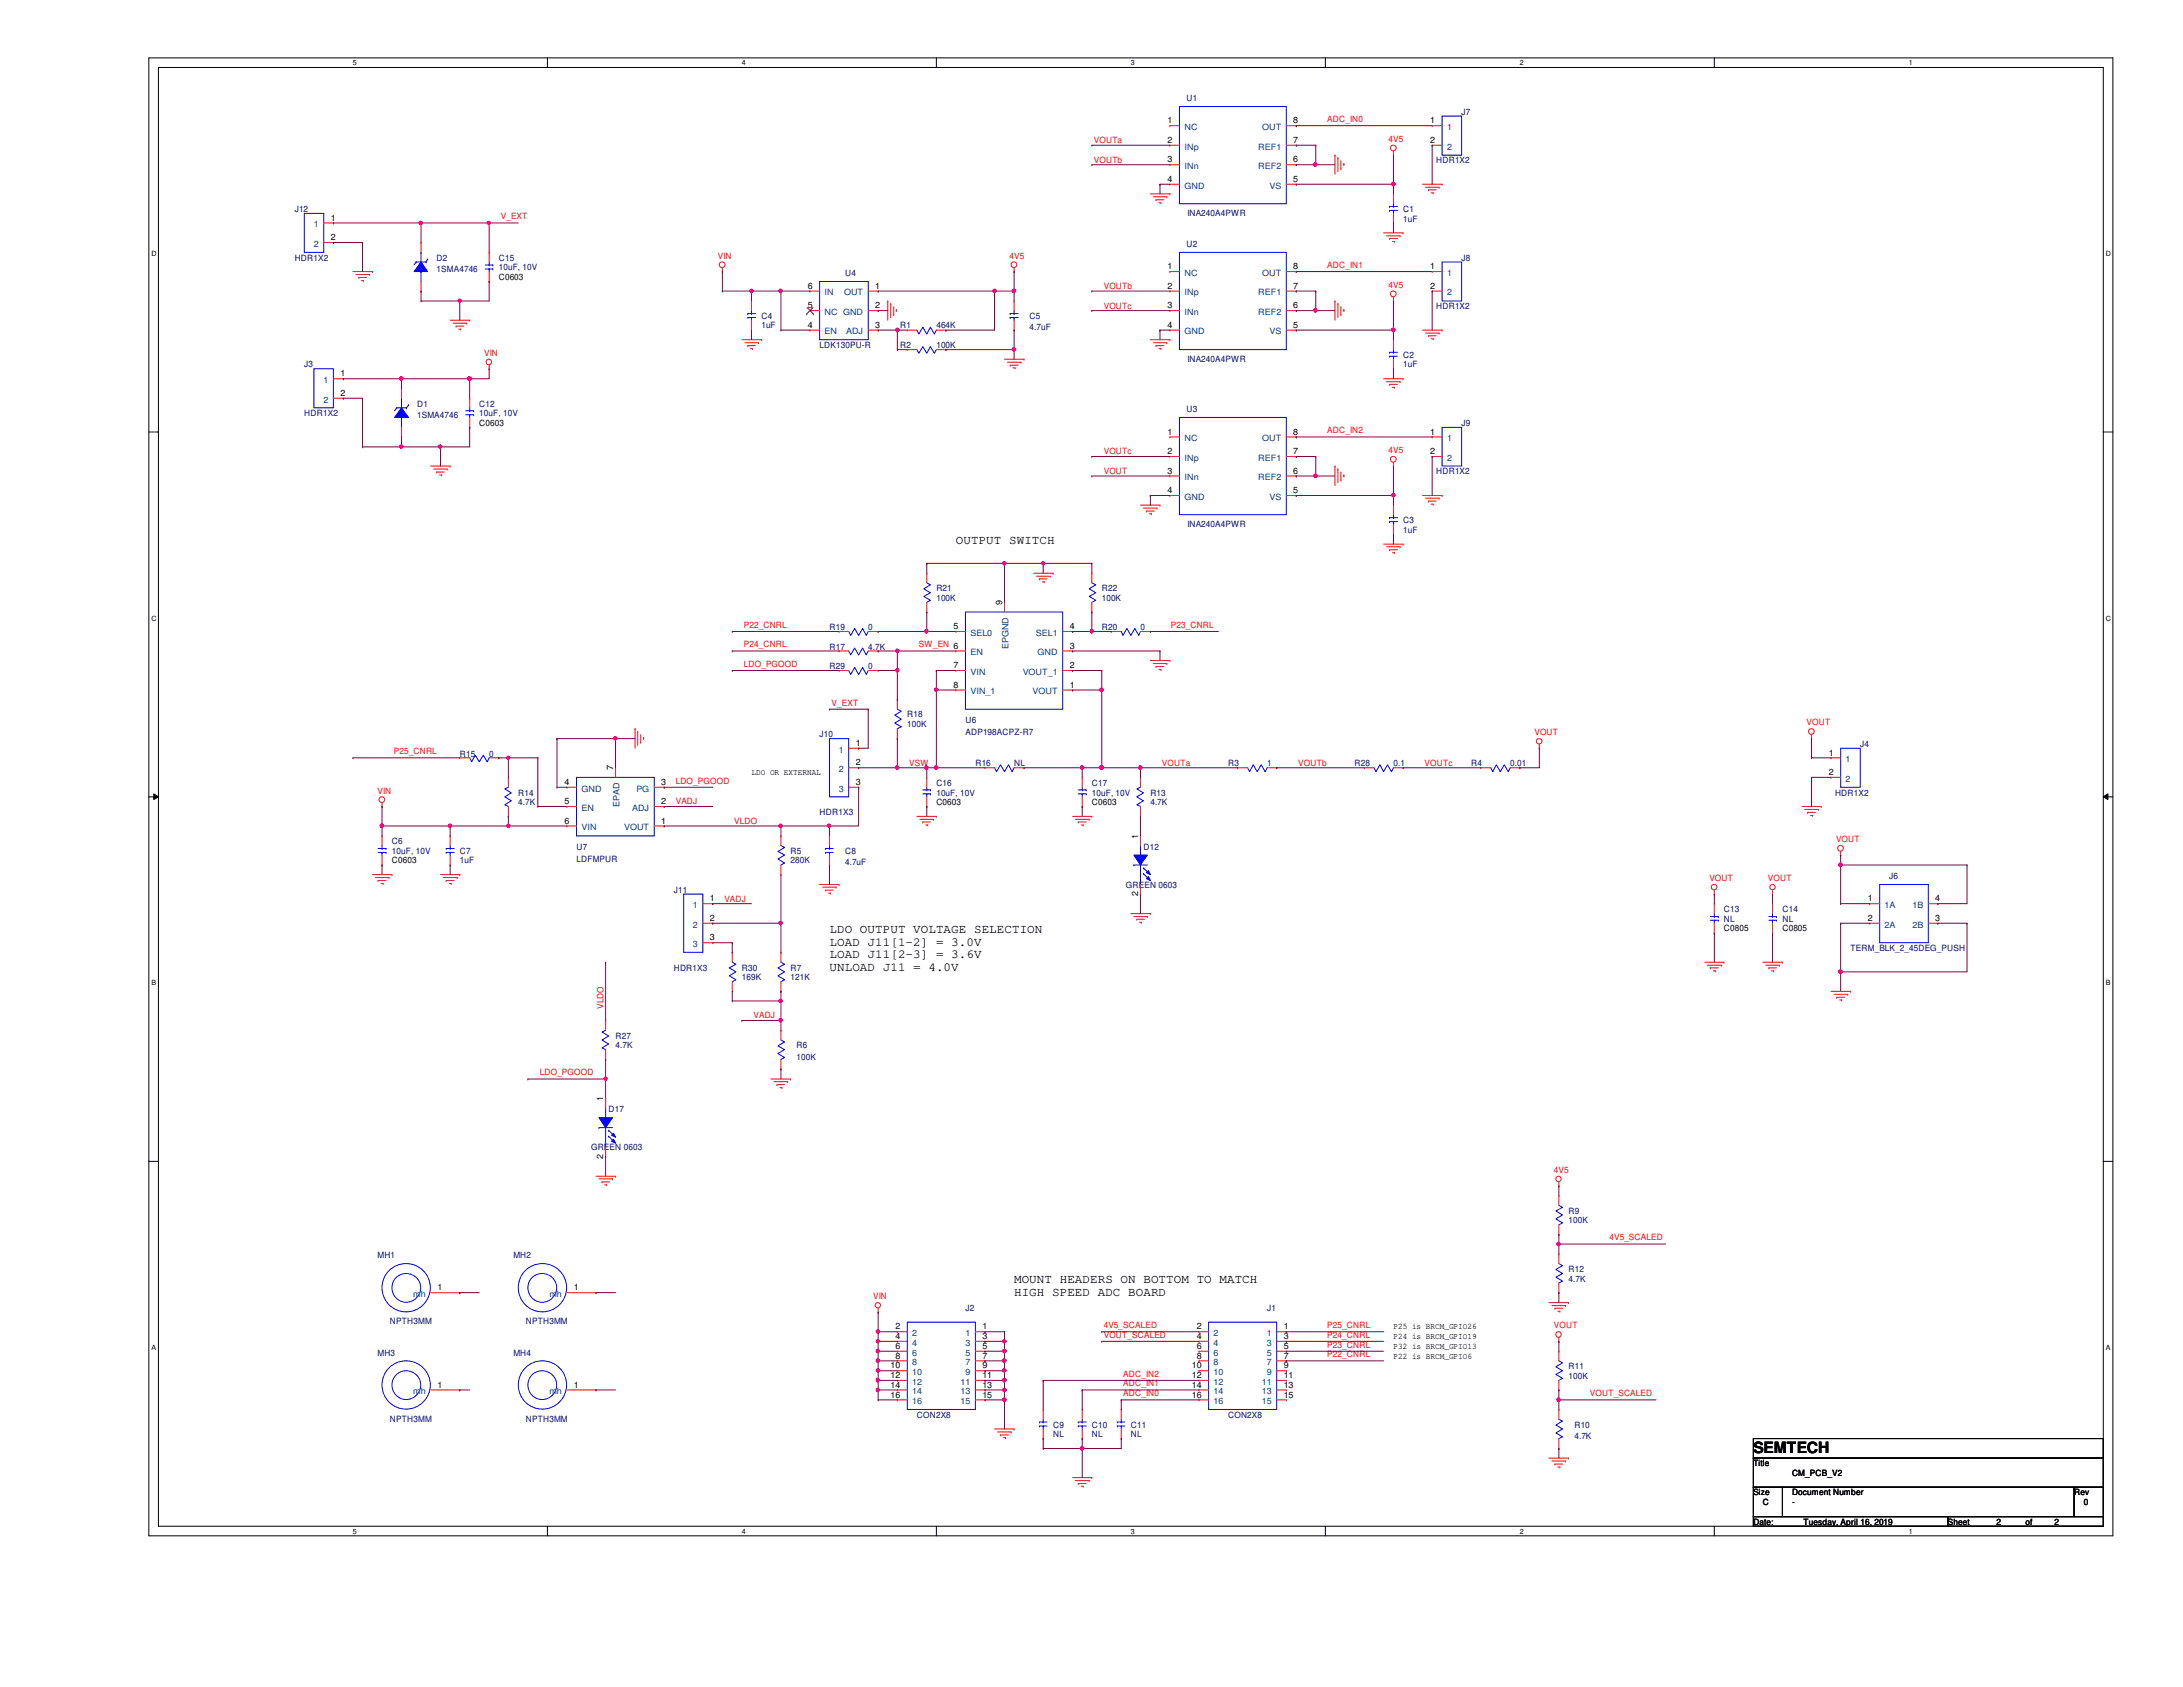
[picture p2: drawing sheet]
<svg xmlns="http://www.w3.org/2000/svg" width="279mm" height="216mm" viewBox="0 0 279 216" stroke-linecap="round" stroke-linejoin="round" font-family="sans-serif">
<defs><g id="words">
<text font-size="2" x="224.4" y="186">SEMTECH</text>
<g font-size="1.6">
<text x="122.3" y="69.6">OUTPUT SWITCH</text>
<text x="106.2" y="119.4">LDO OUTPUT VOLTAGE SELECTION</text>
<text x="106.2" y="121">LOAD J11[1-2] = 3.0V</text>
<text x="106.2" y="122.6">LOAD J11[2-3] = 3.6V</text>
<text x="106.2" y="124.2">UNLOAD J11 = 4.0V</text>
<text x="129.8" y="164.3">MOUNT HEADERS ON BOTTOM TO MATCH</text>
<text x="129.8" y="165.9">HIGH SPEED ADC BOARD</text>
</g>
<g font-size="1.1">
<text x="149.4" y="15.8">1</text>
<text x="165.5" y="15.8">8</text>
<text x="183" y="15.8">1</text>
<text x="149.4" y="18.3">2</text>
<text x="149.4" y="20.8">3</text>
<text x="149.4" y="23.3">4</text>
<text x="165.5" y="23.3">5</text>
<text x="165.5" y="20.8">6</text>
<text x="165.5" y="18.3">7</text>
<text x="183" y="18.3">2</text>
<text x="42.3" y="28.2">1</text>
<text x="42.3" y="30.7">2</text>
<text x="63.8" y="35.8">C0603</text>
<text x="149.4" y="34.5">1</text>
<text x="165.5" y="34.5">8</text>
<text x="183" y="34.5">1</text>
<text x="103.4" y="42">4</text>
<text x="103.4" y="39.5">5</text>
<text x="103.4" y="37">6</text>
<text x="112" y="37">1</text>
<text x="112" y="39.5">2</text>
<text x="112" y="42">3</text>
<text x="149.4" y="37">2</text>
<text x="149.4" y="39.5">3</text>
<text x="149.4" y="42">4</text>
<text x="165.5" y="42">5</text>
<text x="165.5" y="39.5">6</text>
<text x="165.5" y="37">7</text>
<text x="183" y="37">2</text>
<text x="43.6" y="48.2">1</text>
<text x="43.6" y="50.7">2</text>
<text x="61.3" y="54.5">C0603</text>
<text x="149.4" y="55.6">1</text>
<text x="149.4" y="58.1">2</text>
<text x="165.5" y="58.1">7</text>
<text x="165.5" y="55.6">8</text>
<text x="183" y="55.6">1</text>
<text x="183" y="58.1">2</text>
<text x="149.4" y="60.6">3</text>
<text x="149.4" y="63.1">4</text>
<text x="165.5" y="63.1">5</text>
<text x="165.5" y="60.6">6</text>
<text x="128.3" y="77.4" transform="rotate(-90 128.3 77.4)">9</text>
<text x="122" y="80.5">5</text>
<text x="136.9" y="80.5">4</text>
<text x="136.9" y="83">3</text>
<text x="122" y="85.5">7</text>
<text x="122" y="88">8</text>
<text x="136.9" y="88">1</text>
<text x="136.9" y="85.5">2</text>
<text x="109.5" y="95.5">1</text>
<text x="72.3" y="100.5">4</text>
<text x="78.5" y="98.6" transform="rotate(-90 78.5 98.6)">7</text>
<text x="84.6" y="100.5">3</text>
<text x="96.2" y="99.2">LDO OR EXTERNAL</text>
<text x="109.5" y="98">2</text>
<text x="109.5" y="100.5">3</text>
<text x="234.1" y="96.7">1</text>
<text x="234.1" y="99.2">2</text>
<text x="72.3" y="102.9">5</text>
<text x="72.3" y="105.4">6</text>
<text x="84.6" y="105.4">1</text>
<text x="84.6" y="102.9">2</text>
<text x="119.8" y="103">C0603</text>
<text x="139.7" y="103">C0603</text>
<text x="145.7" y="107.3" transform="rotate(-90 145.7 107.3)">1</text>
<text x="50.2" y="110.5">C0603</text>
<text x="90.8" y="115.4">1</text>
<text x="90.8" y="117.9">2</text>
<text x="145.7" y="114.7" transform="rotate(-90 145.7 114.7)">2</text>
<text x="220.6" y="119.2">C0805</text>
<text x="228.1" y="119.2">C0805</text>
<text x="239.1" y="115.4">1</text>
<text x="239.1" y="117.9">2</text>
<text x="247.7" y="117.9">3</text>
<text x="247.7" y="115.4">4</text>
<text x="90.8" y="120.4">3</text>
<text x="77.2" y="140.9" transform="rotate(-90 77.2 140.9)">1</text>
<text x="77.2" y="148.3" transform="rotate(-90 77.2 148.3)">2</text>
<text x="56" y="165.1">1</text>
<text x="73.4" y="165.1">1</text>
<text x="114.6" y="170.1">2</text>
<text x="114.6" y="171.4">4</text>
<text x="114.6" y="172.6">6</text>
<text x="114.6" y="173.9">8</text>
<text x="125.7" y="170.1">1</text>
<text x="125.7" y="171.4">3</text>
<text x="125.7" y="172.6">5</text>
<text x="125.7" y="173.9">7</text>
<text x="153.2" y="170.1">2</text>
<text x="153.2" y="171.4">4</text>
<text x="153.2" y="172.6">6</text>
<text x="153.2" y="173.9">8</text>
<text x="164.3" y="170.1">1</text>
<text x="164.3" y="171.4">3</text>
<text x="164.3" y="172.6">5</text>
<text x="164.3" y="173.9">7</text>
<text x="178.4" y="170.1">P25 is BRCM_GPIO26</text>
<text x="178.4" y="173.9">P22 is BRCM_GPIO6</text>
<text x="178.4" y="172.6">P32 is BRCM_GPIO13</text>
<text x="178.4" y="171.4">P24 is BRCM_GPIO19</text>
<text x="56" y="177.6">1</text>
<text x="73.4" y="177.6">1</text>
<text x="114" y="175.1">10</text>
<text x="114" y="176.4">12</text>
<text x="114" y="177.6">14</text>
<text x="114" y="178.9">16</text>
<text x="125.7" y="175.1">9</text>
<text x="125.7" y="176.4">11</text>
<text x="125.7" y="177.6">13</text>
<text x="125.7" y="178.9">15</text>
<text x="152.5" y="175.1">10</text>
<text x="152.5" y="176.4">12</text>
<text x="152.5" y="177.6">14</text>
<text x="152.5" y="178.9">16</text>
<text x="164.3" y="175.1">9</text>
<text x="164.3" y="176.4">11</text>
<text x="164.3" y="177.6">13</text>
<text x="164.3" y="178.9">15</text>
<text x="224.4" y="187.7">Title</text>
<text x="224.4" y="191.4">Size</text>
<text x="229.4" y="188.9">CM_PCB_V2</text>
<text x="229.4" y="191.4">Document Number</text>
<text x="265.5" y="191.4">Rev</text>
<text x="224.4" y="195.2">Date:</text>
<text x="225.6" y="192.7">C</text>
<text x="229.4" y="192.7">-</text>
<text x="230.8" y="195.2">Tuesday, April 16, 2019</text>
<text x="249.3" y="195.2">Sheet</text>
<text x="255.5" y="195.2">2</text>
<text x="259.2" y="195.2">of</text>
<text x="263" y="195.2">2</text>
<text x="266.7" y="192.7">0</text>
</g>
<g font-size="1.1" fill="#004080">
<text x="151.6" y="16.6">NC</text>
<text x="161.5" y="16.6">OUT</text>
<text x="185.2" y="16.6">1</text>
<text x="151.6" y="19.1">INp</text>
<text x="151.6" y="21.6">INn</text>
<text x="161" y="21.6">REF2</text>
<text x="161" y="19.1">REF1</text>
<text x="185.2" y="19.1">2</text>
<text x="40.2" y="29.1">1</text>
<text x="151.6" y="24.1">GND</text>
<text x="162.5" y="24.1">VS</text>
<text x="40.2" y="31.6">2</text>
<text x="151.6" y="35.3">NC</text>
<text x="161.5" y="35.3">OUT</text>
<text x="185.2" y="35.3">1</text>
<text x="105.5" y="40.3">NC GND</text>
<text x="105.5" y="37.8">IN</text>
<text x="108" y="37.8">OUT</text>
<text x="151.6" y="37.8">INp</text>
<text x="151.6" y="40.3">INn</text>
<text x="161" y="40.3">REF2</text>
<text x="161" y="37.8">REF1</text>
<text x="185.2" y="37.8">2</text>
<text x="105.5" y="42.8">EN</text>
<text x="108.3" y="42.8">ADJ</text>
<text x="151.6" y="42.8">GND</text>
<text x="162.5" y="42.8">VS</text>
<text x="41.4" y="49">1</text>
<text x="41.4" y="51.5">2</text>
<text x="151.6" y="56.5">NC</text>
<text x="151.6" y="59">INp</text>
<text x="161" y="59">REF1</text>
<text x="161.5" y="56.5">OUT</text>
<text x="185.2" y="56.5">1</text>
<text x="185.2" y="59">2</text>
<text x="151.6" y="61.5">INn</text>
<text x="151.6" y="64">GND</text>
<text x="161" y="61.5">REF2</text>
<text x="162.5" y="64">VS</text>
<text x="124.2" y="83.9">EN</text>
<text x="124.2" y="81.4">SEL0</text>
<text x="129.1" y="83.1" transform="rotate(-90 129.1 83.1)">EPGND</text>
<text x="132.6" y="81.4">SEL1</text>
<text x="132.8" y="83.9">GND</text>
<text x="124.2" y="86.4">VIN</text>
<text x="124.2" y="88.9">VIN_1</text>
<text x="130.9" y="86.4">VOUT_1</text>
<text x="132.2" y="88.9">VOUT</text>
<text x="74.4" y="101.3">GND</text>
<text x="81.4" y="101.3">PG</text>
<text x="107.4" y="96.3">1</text>
<text x="107.4" y="98.8">2</text>
<text x="107.4" y="101.3">3</text>
<text x="236.2" y="97.5">1</text>
<text x="236.2" y="100">2</text>
<text x="74.4" y="103.8">EN</text>
<text x="74.4" y="106.3">VIN</text>
<text x="79.3" y="103.3" transform="rotate(-90 79.3 103.3)">EPAD</text>
<text x="79.9" y="106.3">VOUT</text>
<text x="80.9" y="103.8">ADJ</text>
<text x="88.7" y="116.2">1</text>
<text x="88.7" y="118.7">2</text>
<text x="241.2" y="116.2">1A</text>
<text x="241.2" y="118.7">2A</text>
<text x="244.8" y="118.7">2B</text>
<text x="244.8" y="116.2">1B</text>
<text x="88.7" y="121.2">3</text>
<text x="52.9" y="166">mh</text>
<text x="70.3" y="166">mh</text>
<text x="116.8" y="171">2</text>
<text x="116.8" y="172.2">4</text>
<text x="116.8" y="173.5">6</text>
<text x="123.6" y="171">1</text>
<text x="123.6" y="172.2">3</text>
<text x="123.6" y="173.5">5</text>
<text x="155.3" y="171">2</text>
<text x="155.3" y="172.2">4</text>
<text x="155.3" y="173.5">6</text>
<text x="162.1" y="171">1</text>
<text x="162.1" y="172.2">3</text>
<text x="162.1" y="173.5">5</text>
<text x="52.9" y="178.4">mh</text>
<text x="70.3" y="178.4">mh</text>
<text x="116.8" y="174.7">8</text>
<text x="116.8" y="176">10</text>
<text x="116.8" y="177.2">12</text>
<text x="116.8" y="178.4">14</text>
<text x="116.8" y="179.7">16</text>
<text x="122.9" y="177.2">11</text>
<text x="122.9" y="178.4">13</text>
<text x="122.9" y="179.7">15</text>
<text x="123.6" y="174.7">7</text>
<text x="123.6" y="176">9</text>
<text x="155.3" y="174.7">8</text>
<text x="155.3" y="176">10</text>
<text x="155.3" y="177.2">12</text>
<text x="155.3" y="178.4">14</text>
<text x="155.3" y="179.7">16</text>
<text x="161.5" y="177.2">11</text>
<text x="161.5" y="178.4">13</text>
<text x="161.5" y="179.7">15</text>
<text x="162.1" y="174.7">7</text>
<text x="162.1" y="176">9</text>
</g>
<g font-size="1.1" fill="#000080">
<text x="151.8" y="12.9">U1</text>
<text x="187.1" y="14.7">J7</text>
<text x="183.8" y="20.9">HDR1X2</text>
<text x="37.7" y="27.1">J12</text>
<text x="152" y="27.6">INA240A4PWR</text>
<text x="179.6" y="27.1">C1</text>
<text x="179.6" y="28.4">1uF</text>
<text x="37.7" y="33.4">HDR1X2</text>
<text x="55.9" y="33.4">D2</text>
<text x="55.9" y="34.8">1SMA4746</text>
<text x="63.8" y="33.4">C15</text>
<text x="63.8" y="34.6">10uF, 10V</text>
<text x="108.2" y="35.3">U4</text>
<text x="151.8" y="31.6">U2</text>
<text x="187.1" y="33.4">J8</text>
<text x="97.5" y="40.8">C4</text>
<text x="131.8" y="40.8">C5</text>
<text x="183.8" y="39.6">HDR1X2</text>
<text x="38.9" y="47">J3</text>
<text x="97.5" y="42">1uF</text>
<text x="104.9" y="44.5">LDK130PU-R</text>
<text x="115.2" y="44.5">R2</text>
<text x="115.2" y="42">R1</text>
<text x="119.8" y="44.5">100K</text>
<text x="119.8" y="42">464K</text>
<text x="131.8" y="42.3">4.7uF</text>
<text x="152" y="46.3">INA240A4PWR</text>
<text x="179.6" y="45.8">C2</text>
<text x="179.6" y="47">1uF</text>
<text x="38.9" y="53.3">HDR1X2</text>
<text x="53.4" y="52">D1</text>
<text x="53.4" y="53.5">1SMA4746</text>
<text x="61.3" y="52">C12</text>
<text x="61.3" y="53.3">10uF, 10V</text>
<text x="151.8" y="52.7">U3</text>
<text x="187.1" y="54.5">J9</text>
<text x="183.8" y="60.7">HDR1X2</text>
<text x="152" y="67.4">INA240A4PWR</text>
<text x="179.6" y="66.9">C3</text>
<text x="179.6" y="68.2">1uF</text>
<text x="119.8" y="75.6">R21</text>
<text x="119.8" y="76.9">100K</text>
<text x="141" y="75.6">R22</text>
<text x="141" y="76.9">100K</text>
<text x="106.2" y="80.6">R19</text>
<text x="106.2" y="83.1">R17</text>
<text x="111.1" y="80.6">0</text>
<text x="111.1" y="83.1">4.7K</text>
<text x="141" y="80.6">R20</text>
<text x="146" y="80.6">0</text>
<text x="106.2" y="85.6">R29</text>
<text x="111.1" y="85.6">0</text>
<text x="104.9" y="94.3">J10</text>
<text x="116.1" y="91.8">R18</text>
<text x="116.1" y="93.1">100K</text>
<text x="123.6" y="92.6">U6</text>
<text x="123.6" y="94.1">ADP198ACPZ-R7</text>
<text x="238.1" y="95.6">J4</text>
<text x="58.8" y="96.8">R15</text>
<text x="62.6" y="96.8">0</text>
<text x="66.3" y="101.8">R14</text>
<text x="119.8" y="100.5">C16</text>
<text x="119.8" y="101.8">10uF, 10V</text>
<text x="124.8" y="98">R16</text>
<text x="129.8" y="98">NL</text>
<text x="139.7" y="100.5">C17</text>
<text x="139.7" y="101.8">10uF, 10V</text>
<text x="147.2" y="101.8">R13</text>
<text x="157.2" y="98">R3</text>
<text x="162.2" y="98">1</text>
<text x="173.4" y="98">R28</text>
<text x="178.4" y="98">0.1</text>
<text x="188.3" y="98">R4</text>
<text x="193.3" y="98">0.01</text>
<text x="234.9" y="101.8">HDR1X2</text>
<text x="66.3" y="103">4.7K</text>
<text x="104.9" y="104.3">HDR1X3</text>
<text x="147.2" y="103">4.7K</text>
<text x="50.2" y="108">C6</text>
<text x="50.2" y="109.3">10uF, 10V</text>
<text x="58.8" y="109.3">C7</text>
<text x="58.8" y="110.5">1uF</text>
<text x="73.8" y="108.8">U7</text>
<text x="73.8" y="110.3">LDFMPUR</text>
<text x="101.2" y="109.3">R5</text>
<text x="101.2" y="110.5">280K</text>
<text x="108.2" y="109.3">C8</text>
<text x="108.2" y="110.7">4.7uF</text>
<text x="144.1" y="113.6">GREEN 0603</text>
<text x="146.3" y="108.8">D12</text>
<text x="241.8" y="112.5">J6</text>
<text x="86.2" y="114.3">J11</text>
<text x="220.6" y="116.7">C13</text>
<text x="220.6" y="118">NL</text>
<text x="228.1" y="116.7">C14</text>
<text x="228.1" y="118">NL</text>
<text x="86.2" y="124.2">HDR1X3</text>
<text x="95" y="124.2">R30</text>
<text x="95" y="125.4">169K</text>
<text x="101.2" y="124.2">R7</text>
<text x="101.2" y="125.4">121K</text>
<text x="236.9" y="121.7">TERM_BLK_2_45DEG_PUSH</text>
<text x="78.8" y="132.9">R27</text>
<text x="78.8" y="134.2">4.7K</text>
<text x="101.9" y="134.2">R6</text>
<text x="101.9" y="135.6">100K</text>
<text x="77.9" y="142.4">D17</text>
<text x="75.6" y="147.2">GREEN 0603</text>
<text x="200.7" y="155.3">R9</text>
<text x="48.3" y="161">MH1</text>
<text x="65.7" y="161">MH2</text>
<text x="200.7" y="156.5">100K</text>
<text x="123.6" y="167.8">J2</text>
<text x="162.2" y="167.8">J1</text>
<text x="200.7" y="162.8">R12</text>
<text x="200.7" y="164">4.7K</text>
<text x="48.3" y="173.5">MH3</text>
<text x="49.9" y="169.5">NPTH3MM</text>
<text x="65.7" y="173.5">MH4</text>
<text x="67.3" y="169.5">NPTH3MM</text>
<text x="200.7" y="175.2">R11</text>
<text x="200.7" y="176.5">100K</text>
<text x="49.9" y="181.9">NPTH3MM</text>
<text x="67.3" y="181.9">NPTH3MM</text>
<text x="117.3" y="181.4">CON2X8</text>
<text x="134.8" y="182.7">C9</text>
<text x="134.8" y="183.9">NL</text>
<text x="139.7" y="182.7">C10</text>
<text x="139.7" y="183.9">NL</text>
<text x="144.7" y="182.7">C11</text>
<text x="144.7" y="183.9">NL</text>
<text x="157.2" y="181.4">CON2X8</text>
<text x="201.5" y="182.7">R10</text>
<text x="201.5" y="184.2">4.7K</text>
</g>
<g font-size="1.1" fill="#f00">
<text x="169.9" y="15.6">ADC_IN0</text>
<text x="140" y="20.8">VOUTb</text>
<text x="140" y="18.3">VOUTa</text>
<text x="177.7" y="18.2">4V5</text>
<text x="64.1" y="28.1">V_EXT</text>
<text x="91.9" y="33.1">VIN</text>
<text x="129.2" y="33.1">4V5</text>
<text x="169.9" y="34.3">ADC_IN1</text>
<text x="141.3" y="37">VOUTb</text>
<text x="141.3" y="39.5">VOUTc</text>
<text x="177.7" y="36.8">4V5</text>
<text x="62" y="45.6">VIN</text>
<text x="141.3" y="58.2">VOUTc</text>
<text x="169.9" y="55.5">ADC_IN2</text>
<text x="177.7" y="58">4V5</text>
<text x="141.3" y="60.7">VOUT</text>
<text x="95.2" y="82.8">P24_CNRL</text>
<text x="95.2" y="80.3">P22_CNRL</text>
<text x="117.6" y="82.8">SW_EN 6</text>
<text x="149.9" y="80.3">P23_CNRL</text>
<text x="95.2" y="85.3">LDO_PGOOD</text>
<text x="106.4" y="90.3">V_EXT</text>
<text x="196.4" y="94.1">VOUT</text>
<text x="231.2" y="92.8">VOUT</text>
<text x="48.3" y="101.6">VIN</text>
<text x="50.4" y="96.5">P25_CNRL</text>
<text x="86.5" y="100.3">LDO_PGOOD</text>
<text x="116.4" y="98">VSW</text>
<text x="148.7" y="98">VOUTa</text>
<text x="166.2" y="98">VOUTb</text>
<text x="182.3" y="98">VOUTc</text>
<text x="86.5" y="103">VADJ</text>
<text x="94" y="105.5">VLDO</text>
<text x="235" y="107.8">VOUT</text>
<text x="218.8" y="112.7">VOUT</text>
<text x="226.3" y="112.7">VOUT</text>
<text x="92.7" y="115.4">VADJ</text>
<text x="77.3" y="129.1" transform="rotate(-90 77.3 129.1)">VLDO</text>
<text x="96.4" y="130.3">VADJ</text>
<text x="69.1" y="137.6">LDO_PGOOD</text>
<text x="198.9" y="150.1">4V5</text>
<text x="206" y="158.7">4V5_SCALED</text>
<text x="111.8" y="166.3">VIN</text>
<text x="141.3" y="171.2">VOUT_SCALED</text>
<text x="141.3" y="170">4V5_SCALED</text>
<text x="169.9" y="170">P25_CNRL</text>
<text x="169.9" y="171.2">P24_CNRL</text>
<text x="169.9" y="173.7">P22_CNRL</text>
<text x="169.9" y="172.5">P23_CNRL</text>
<text x="198.9" y="170">VOUT</text>
<text x="143.8" y="178.7">ADC_IN0</text>
<text x="143.8" y="177.4">ADC_IN1</text>
<text x="143.8" y="176.2">ADC_IN2</text>
<text x="203.5" y="178.7">VOUT_SCALED</text>
</g>
<g font-size=".9">
<text x="45.2" y="8.3">5</text>
<text x="95" y="8.3">4</text>
<text x="144.7" y="8.3">3</text>
<text x="194.5" y="8.3">2</text>
<text x="244.3" y="8.3">1</text>
<text x="19.4" y="32.8">D</text>
<text x="269.5" y="32.8">D</text>
<text x="19.4" y="79.4">C</text>
<text x="269.5" y="79.4">C</text>
<text x="19.4" y="126.1">B</text>
<text x="269.5" y="126.1">B</text>
<text x="19.4" y="172.8">A</text>
<text x="269.5" y="172.8">A</text>
<text x="45.2" y="196.3">5</text>
<text x="95" y="196.3">4</text>
<text x="144.7" y="196.3">3</text>
<text x="194.5" y="196.3">2</text>
<text x="244.3" y="196.3">1</text>
</g>
</g></defs>
<path d="M19.1 7.4h251.3v189.2h-251.3zM20.3 8.6h248.9v186.7h-248.9z" fill="none" stroke="#000" stroke-width=".13"/>
<g fill="#fff">
<path d="M45.2 7.5h.5v1.1h-.5z"/>
<path d="M45.2 195.5h.5v1h-.5z"/>
</g>
<path d="M70.1 7.4v1.2M70.1 195.3v1.3" fill="none" stroke="#000" stroke-width=".13"/>
<g fill="#fff">
<path d="M95 7.5h.5v1.1h-.5z"/>
<path d="M95 195.5h.5v1h-.5z"/>
</g>
<path d="M119.8 7.4v1.2M119.8 195.3v1.3" fill="none" stroke="#000" stroke-width=".13"/>
<g fill="#fff">
<path d="M144.7 7.5h.5v1.1h-.5z"/>
<path d="M144.7 195.5h.5v1h-.5z"/>
</g>
<path d="M169.6 7.4v1.2M169.6 195.3v1.3" fill="none" stroke="#000" stroke-width=".13"/>
<g fill="#fff">
<path d="M194.5 7.5h.5v1.1h-.5z"/>
<path d="M194.5 195.5h.5v1h-.5z"/>
</g>
<path d="M219.4 7.4v1.2M219.4 195.3v1.3" fill="none" stroke="#000" stroke-width=".13"/>
<g fill="#fff">
<path d="M244.3 7.5h.5v1.1h-.5z"/>
<path d="M244.3 195.5h.5v1h-.5z"/>
<path d="M19.4 32h.6v1h-.6z"/>
<path d="M269.5 32h.7v1h-.7z"/>
<path d="M19.4 78.6h.6v1h-.6z"/>
<path d="M269.5 78.6h.7v1h-.7z"/>
</g>
<path d="M19.1 55.3h1.2M269.2 55.3h1.2" fill="none" stroke="#000" stroke-width=".13"/>
<g fill="#fff">
<path d="M19.4 125.3h.6v1h-.6z"/>
<path d="M269.5 125.3h.6v1h-.6z"/>
</g>
<path d="M19.1 102h1.2M19.7 101.6l.6 .4-.6 .3zM269.2 102l.6-.4v.7zM269.2 102h1.2" fill="none" stroke="#000" stroke-width=".13"/>
<path d="M19.7 101.6l.6 .4-.6 .3zM269.2 102l.6-.4v.7z" fill="#000"/>
<g fill="#fff">
<path d="M19.4 172h.5v1h-.5z"/>
<path d="M269.5 172h.6v1h-.6z"/>
</g>
<path d="M19.1 148.6h1.2M269.2 148.6h1.2M224.4 184.1h44.8v2.5h-44.8zM224.4 186.6h44.8v3.7h-44.8zM224.4 190.3h3.7v3.8h-3.7zM224.4 194.1h24.9v1.2h-24.9zM228.1 190.3h37.4v3.8h-37.4zM249.3 194.1h19.9v1.2h-19.9zM265.5 190.3h3.7v3.8h-3.7z" fill="none" stroke="#000" stroke-width=".13"/>
<g fill="none" stroke="#f00" stroke-width=".13">
<path d="M170.9 19.9h.1M170.9 19.9v2.4M178.4 19.9h.1M178.4 19.3v.6M41.4 28.5h1.3M41.4 31h1.3M42.7 28.5h.1M42.7 31h.1M45.2 34.8h2.5M45.6 35.1h1.7M45.9 35.5h.1M45.9 35.5h1"/>
<path d="M46.3 35.9h.2M46.5 35.9h.1M47.3 35.1h.1M47.7 34.8h.1M92.5 34.8h.1M92.5 34.3v.5M113.6 38.5h.1M113.6 38.5v2.5M114 38.9h.1M114 38.9v1.7M114.4 39.2v1.1M114.7 39.6h.1"/>
<path d="M114.7 39.6v.3M129.8 34.8h.1M129.8 34.3v.5M147.2 24.8h2.5M147.6 25.2h1.8M148 25.6h.1M148 25.6h1M148.3 25.9h.3M148.6 25.9h.1M149.4 25.2h.1M149.7 24.8h.1M170.9 38.5h.1"/>
<path d="M170.9 38.5v2.5M171.2 38.9h.1M171.2 20.2h.1M171.2 20.2v1.8M171.2 38.9v1.7M171.6 21.6h.1M171.6 20.6v1M171.6 39.2v1.1M172 39.6h.1M172 21h.1M172 21v.2M172 39.6v.3"/>
<path d="M177.1 29.8h2.5M177.5 30.2h1.7M177.8 30.5h.1M177.8 30.5h1.1M178.2 30.9h.3M178.4 38.5h.1M178.4 38v.5M178.5 30.9h.1M179.2 30.2h.1M179.6 29.8h.1M182.1 23.6h2.5M182.5 24h1.7"/>
<path d="M182.8 24.3h.1M182.8 24.3h1M183.2 24.7h.2M183.4 24.7h.1M184.2 24h.1M184.6 23.6h.1M55.1 59.6h2.5M57.6 59.6h.1M57.6 41h2.5M58 41.4h1.7M58.4 41.7h.1M58.4 41.7h1"/>
<path d="M58.7 42.1h.3M59 42.1h.1M59.7 41.4h.1M60.1 41h.1M62.6 47.2h.1M62.6 46.7v.5M95 43.5h2.5M95.3 43.9h1.8M95.7 44.2h.1M95.7 44.2h1M96.1 44.6h.2M96.3 44.6h.1"/>
<path d="M97.1 43.9h.1M97.5 43.5h.1M114.4 40.3h.1M128.6 46h2.5M128.9 46.4h1.8M129.3 46.7h.1M129.3 46.7h1M129.7 47.1h.2M129.9 47.1h.1M130.7 46.4h.1M131.1 46h.1M147.2 43.5h2.5"/>
<path d="M147.6 43.9h1.8M148 44.2h.1M148 44.2h1M148.3 44.6h.3M148.6 44.6h.1M149.4 43.9h.1M149.7 43.5h.1M170.9 59.6h.1M170.9 59.6v2.5M171.6 40.3h.1M177.1 48.5h2.5M177.5 48.9h1.7"/>
<path d="M177.8 49.2h.1M177.8 49.2h1.1M178.2 49.6h.3M178.4 59.6h.1M178.4 59.2v.4M178.5 49.6h.1M179.2 48.9h.1M179.6 48.5h.1M182.1 42.2h2.5M182.5 42.6h1.7M182.8 43h.1M182.8 43h1"/>
<path d="M183.2 43.3h.2M183.4 43.3h.1M184.2 42.6h.1M184.6 42.2h.1M55.5 60h1.7M55.9 60.4h.1M55.9 60.4h1M56.3 60.8h.2M56.5 60.8h.1M57.2 60h.1M132.3 73.4h2.5M132.7 73.7h1.7"/>
<path d="M133.1 74.1h.1M133.1 74.1h.9M133.4 74.5h.2M133.6 74.5h.1M134.4 73.7h.1M134.8 73.4h.1M146 64.6h2.5M146.3 65h1.8M146.7 65.4h.1M146.7 65.4h1M147.1 65.7h.3M147.4 65.7h.1"/>
<path d="M148.1 65h.1M148.5 64.6h.1M171.2 60h.1M171.2 60v1.8M171.6 61.4h.1M171.6 60.4v1M172 60.8h.1M172 60.8v.2M177.1 69.6h2.5M177.5 70h1.7M177.8 70.4h.1M177.8 70.4h1.1"/>
<path d="M178.2 70.7h.3M178.5 70.7h.1M179.2 70h.1M179.6 69.6h.1M182.1 63.4h2.5M182.5 63.8h1.7M182.8 64.1h.1M182.8 64.1h1M183.2 64.5h.2M183.4 64.5h.1M184.2 63.8h.1M184.6 63.4h.1"/>
<path d="M81.3 93.3h.1M81.3 93.3v2.5M81.6 93.6h.1M81.6 93.6v1.8M82 95h.1M82 94v1M82.4 94.4h.1M82.4 94.4v.3M147.2 84.5h2.5M147.6 84.9h1.8M148 85.3h.1M148 85.3h1"/>
<path d="M148.3 85.7h.3M148.6 85.7h.1M149.4 84.9h.1M149.7 84.5h.1M197 95.8h.1M197 95.2v.6M231.9 94.5h.1M231.9 94v.5M234.4 97h.1M234.4 99.5h.1M234.4 97h1.2M234.4 99.5h1.2"/>
<path d="M47.7 111.9h2.5M48 112.3h1.8M48.4 112.7h.1M48.4 112.7h1M48.8 113.1h.2M48.9 103.2h.1M48.9 102.7v.5M49 113.1h.1M49.8 112.3h.1M50.2 111.9h.1M56.4 111.9h2.4M56.7 112.3h1.8"/>
<path d="M57.1 112.7h.1M57.1 112.7h1M57.5 113.1h.2M57.7 113.1h.1M58.5 112.3h.1M58.8 111.9h.1M104.9 113.2h2.5M105.3 113.5h1.7M105.7 113.9h.1M105.7 113.9h.9M106 114.3h.3M106.3 114.3h.1"/>
<path d="M107 113.5h.1M107.4 113.2h.1M117.3 104.5h2.5M117.7 104.9h1.8M118.1 105.2h.1M118.1 105.2h1M118.5 105.6h.2M118.7 105.6h.1M119.5 104.9h.1M119.8 104.5h.1M137.3 104.5h2.4M137.6 104.9h1.8"/>
<path d="M138 105.2h.1M138 105.2h1M138.4 105.6h.2M138.6 105.6h.1M139.4 104.9h.1M139.7 104.5h.1M144.7 116.9h2.5M145.1 117.3h1.8M145.5 117.6h.1M145.5 117.6h1M145.8 118h.3M146.1 118h.1"/>
<path d="M146.9 117.3h.1M147.2 116.9h.1M219.4 114.4h.1M219.4 113.9v.5M226.9 114.4h.1M226.9 113.9v.5M230.6 103.2h2.5M231 103.6h1.7M231.4 104h.1M231.4 104h1M231.7 104.4h.3M232 104.4h.1"/>
<path d="M232.7 103.6h.1M233.1 103.2h.1M235.6 109.4h.1M235.6 109v.4M239.3 115.7h.1M239.3 118.2h.1M239.3 115.7h1.3M239.3 118.2h1.3M246.8 115.7h1.2M246.8 118.2h1.2M248 118.2h.1M248 115.7h.1"/>
<path d="M98.7 138.1h2.5M99.1 138.4h1.7M99.4 138.8h.1M99.4 138.8h1M99.8 139.2h.3M100.1 139.2h.1M100.8 138.4h.1M101.2 138.1h.1M218.2 123.1h2.4M218.5 123.5h1.8M218.9 123.9h.1M218.9 123.9h1"/>
<path d="M219.3 124.2h.2M219.5 124.2h.1M220.3 123.5h.1M220.6 123.1h.1M225.6 123.1h2.5M226 123.5h1.8M226.4 123.9h.1M226.4 123.9h1M226.7 124.2h.3M227 124.2h.1M227.8 123.5h.1M228.1 123.1h.1"/>
<path d="M234.4 126.9h2.5M234.7 127.3h1.8M235.1 127.6h.1M235.1 127.6h1M235.5 128h.2M235.7 128h.1M236.5 127.3h.1M236.9 126.9h.1M76.3 150.5h2.5M76.7 150.9h1.7M77 151.3h.1M77 151.3h1"/>
<path d="M77.4 151.6h.2M77.6 151.6h.1M78.4 150.9h.1M78.8 150.5h.1M199.5 151.8h.1M199.5 151.3v.5M55.1 165.4h3.7M58.8 165.4h.1M72.6 165.4h3.7M76.3 165.4h.1M112.4 167.9h.1M112.4 167.4v.5"/>
<path d="M198.2 166.7h2.5M198.6 167.1h1.8M199 167.4h.1M199 167.4h1M199.4 167.8h.2M199.5 171.7h.1M199.5 171.2v.5M199.6 167.8h.1M200.4 167.1h.1M200.7 166.7h.1M127.3 182.9h2.5M127.7 183.3h1.7"/>
<path d="M128.1 183.6h.1M128.1 183.6h1M128.4 184h.3M128.7 184h.1M129.4 183.3h.1M129.8 182.9h.1M137.3 189.1h2.4M137.6 189.5h1.8M138 189.9h.1M138 189.9h1M138.4 190.2h.2M138.6 190.2h.1"/>
<path d="M139.4 189.5h.1M139.7 189.1h.1M198.2 186.6h2.5M198.6 187h1.8M199 187.4h.1M199 187.4h1M199.4 187.7h.2M199.6 187.7h.1M200.4 187h.1M200.7 186.6h.1"/>
<circle cx="178.3" cy="18.9" r=".37"/>
<circle cx="92.4" cy="33.9" r=".37"/>
<circle cx="129.8" cy="33.9" r=".37"/>
<circle cx="178.3" cy="37.6" r=".37"/>
<circle cx="62.6" cy="46.3" r=".35"/>
<circle cx="178.3" cy="58.8" r=".37"/>
<circle cx="197" cy="94.9" r=".36"/>
<circle cx="231.8" cy="93.6" r=".37"/>
<circle cx="48.9" cy="102.3" r=".37"/>
<circle cx="219.4" cy="113.5" r=".36"/>
<circle cx="226.9" cy="113.5" r=".34"/>
<circle cx="235.6" cy="108.6" r=".37"/>
<circle cx="199.5" cy="150.9" r=".34"/>
<circle cx="112.3" cy="167" r=".34"/>
<circle cx="199.5" cy="170.8" r=".35"/>
</g>
<g fill="none" stroke="#00f" stroke-width=".13">
<path d="M38.9 27.3h2.5v5h-2.5zM53.3 33.5h.1M53.3 33.5l-.3 .4M53.3 33.5h1.2M53.9 34.8h.1M53.9 32.3h.1M53.9 32.3v1.2M53.9 34.8v1.2M54.5 33.5h.1M54.7 33.1h.1M54.7 33.1l-.2 .4M235.6 95.8h2.5v5h-2.5z"/>
<path d="M240.6 113.2h6.2v7.4h-6.2z"/>
<circle cx="52" cy="164.8" r="3.1"/>
<circle cx="52" cy="164.8" r="1.85"/>
<circle cx="69.4" cy="164.8" r="1.85"/>
<circle cx="69.4" cy="164.8" r="3.1"/>
</g>
<path d="M53.9 33.5l.8 1.3h-1.7z" fill-rule="evenodd" fill="#00f"/>
<g fill="none" stroke="#00f" stroke-width=".13">
<path d="M53.9 33.5l.8 1.3h-1.7zM50.8 52.2h.1M50.8 52.2l-.3 .4M50.8 52.2h1.2M51.4 53.4h.1M51.4 51h.1M51.4 51v1.2M51.4 53.4v1.3M52 52.2h.1M52.3 51.8h.1M52.3 51.8l-.3 .4M177.8 45.1h.1"/>
<path d="M177.8 45.6h.1M177.8 45.1h1.1M177.8 45.6h1.1M178.4 45.6h.1M178.4 45.1h.1M178.4 44.7v.4M178.4 45.6v.4M139.7 74.6l.6 .2-.9 .6 .9 .5-.9 .4 .9 .5-.6 .3M159.7 98.3l.2 .5 .5-.9 .5 .9 .5-.9 .5 .9 .3-.5"/>
</g>
<g fill="none" stroke="#f00" stroke-width=".13">
<path d="M53.9 37.3h.1M53.9 31h.1M53.9 31v1.3M53.9 36v1.3M178.4 47.2h.1M178.4 43.5h.1M178.4 43.5v1.2M178.4 46v1.2M139.7 78.3h.1M139.7 73.4h.1M139.7 73.4v1.2M139.7 77.1v1.2"/>
<path d="M158.4 98.3h.1M158.4 98.3h1.3M162.2 98.3h1.2M163.4 98.3h.1"/>
</g>
<path d="M51.4 52.2l.9 1.2h-1.8z" fill-rule="evenodd" fill="#00f"/>
<g fill="none" stroke="#00f" stroke-width=".13">
<path d="M104.9 36h6.2v7.5h-6.2zM129.8 39.8v.3M40.2 47.2h2.5v5h-2.5zM51.4 52.2l.9 1.2h-1.8zM117.3 44.7l.3 .5 .5-.8 .5 .8 .5-.8 .5 .8 .2-.5M129.3 40.1h.1M129.3 40.6h.1M129.3 40.1h1M129.3 40.6h1M129.8 40.6h.1M129.8 40.1h.1M129.8 40.6v.4"/>
<path d="M184.6 54.7h2.5v4.9h-2.5zM108.6 85.8l.3 .5 .5-.9 .5 .9 .5-.9 .5 .9 .2-.5M108.6 80.8l.3 .5 .5-.9 .5 .9 .5-.9 .5 .9 .2-.5M138 101.6h1M138 101.1h1M138.5 101.1h.1M138.5 101.6h.1M138.5 100.8v.3M138.5 101.6v.4M139 101.6h.1M139 101.1h.1M226.4 117.8h1"/>
<path d="M226.4 117.3h1M226.9 117.3h.1M226.9 117.8h.1M226.9 116.9v.4M226.9 117.8v.4M227.4 117.8h.1M227.4 117.3h.1M76.7 144.3h.1M76.7 144.3h1.7M77.5 143h.1M77.5 146.8h.1M77.5 141.8v1.2"/>
<path d="M77.5 144.3v2.5M116.1 169.2h8.7v11.2h-8.7zM133.1 182h.1M133.1 182.5h.1M133.1 182h.9M133.1 182.5h.9M133.5 182.5h.1M133.5 182h.1M133.5 181.7v.3M133.5 182.5v.4"/>
</g>
<g fill="none" stroke="#f00" stroke-width=".13">
<path d="M103.7 39.8h.1M103.7 37.3h.1M103.7 37.3h1.2M103.7 39.8h1.2M111.1 37.3h1.3M111.1 39.8h1.3M112.4 37.3h.1M112.4 39.8h.1M129.8 38.5h.1M129.8 38.5v1.3M42.7 48.5h1.2M42.7 51h1.2"/>
<path d="M43.9 48.5h.1M43.9 51h.1M51.4 55.9h.1M51.4 49.7h.1M51.4 49.7v1.3M51.4 54.7v1.2M103.7 42.2h.1M103.7 42.2h1.2M111.1 42.2h1.3M112.4 42.2h.1M116.1 44.7h.1M116.1 44.7h1.2"/>
<path d="M119.8 44.7h1.3M121.1 44.7h.1M129.8 42.2h.1M129.8 41v1.2M183.3 55.9h.1M183.3 58.4h.1M183.3 55.9h1.3M183.3 58.4h1.3M107.4 85.8h.1M107.4 80.8h.1M107.4 85.8h1.2M107.4 80.8h1.2"/>
<path d="M111.1 85.8h1.3M111.1 80.8h1.3M112.4 85.8h.1M112.4 80.8h.1M138.5 99.5h.1M138.5 99.5v1.3M138.5 103.2h.1M138.5 102v1.2M226.9 115.7h.1M226.9 119.4h.1M226.9 115.7v1.2M226.9 118.2v1.2"/>
<path d="M114.9 170.4h.1M114.9 171.7h.1M114.9 172.9h.1M114.9 174.2h.1M114.9 175.4h.1M114.9 176.7h.1M114.9 177.9h.1M114.9 179.2h.1M114.9 170.4h1.2M114.9 171.7h1.2M114.9 172.9h1.2M114.9 174.2h1.2"/>
<path d="M114.9 175.4h1.2M114.9 176.7h1.2M114.9 177.9h1.2M114.9 179.2h1.2M124.8 170.4h1.3M124.8 171.7h1.3M124.8 172.9h1.3M124.8 174.2h1.3M124.8 175.4h1.3M124.8 176.7h1.3M124.8 177.9h1.3M124.8 179.2h1.3"/>
<path d="M126.1 170.4h.1M126.1 171.7h.1M126.1 172.9h.1M126.1 174.2h.1M126.1 175.4h.1M126.1 176.7h.1M126.1 177.9h.1M126.1 179.2h.1M133.5 184.1h.1M133.5 180.4h.1M133.5 180.4v1.3M133.5 182.9v1.2"/>
</g>
<path d="M103.3 39.4l.8 .8M104.1 39.4l-.8 .8M103.3 40.2h.1M104.1 40.2h.1" fill="none" stroke="#804000" stroke-width=".13"/>
<path d="M76.7 143h1.7l-.9 1.3z" fill-rule="evenodd" fill="#00f"/>
<path d="M76.7 143h1.7l-.9 1.3z" fill="none" stroke="#00f" stroke-width=".13"/>
<path d="M78.5 145.8l.3 .5-.5-.3z" fill-rule="evenodd" fill="#00f"/>
<path d="M78.5 145.8l.3 .5-.5-.3z" fill="none" stroke="#00f" stroke-width=".13"/>
<path d="M78.5 145l.3 .5-.5-.2z" fill-rule="evenodd" fill="#00f"/>
<g fill="none" stroke="#00f" stroke-width=".13">
<path d="M73.8 99.5h9.9v7.5h-9.9zM108.6 83.3l.3 .5 .5-.9 .5 .9 .5-.9 .5 .9 .2-.5M127.3 98.3l.3 .5 .5-.9 .5 .9 .5-.9 .4 .9 .3-.5M145.1 110.7h.1M145.1 110.7h1.8M146 109.4h.1M146 113.2h.1M146 108.2v1.2M146 110.7v2.5M77.9 144.7h.1M77.9 145.4h.1M77.9 144.7l.8 .7"/>
<path d="M77.9 145.4l.8 .8M78.5 145l.3 .5-.5-.2z"/>
</g>
<g fill="none" stroke="#f00" stroke-width=".13">
<path d="M78.8 98.3h.1M78.8 98.3v1.2M107.4 83.3h.1M107.4 83.3h1.2M111.1 83.3h1.3M112.4 83.3h.1M126.1 98.3h.1M126.1 98.3h1.2M129.8 98.3h1.3M131.1 98.3h.1M72.6 100.8h.1M72.6 103.2h.1"/>
<path d="M72.6 105.7h.1M72.6 105.7h1.2M72.6 103.2h1.2M72.6 100.8h1.2M83.7 105.7h1.3M83.7 103.2h1.3M83.7 100.8h1.3M85 105.7h.1M85 103.2h.1M85 100.8h.1M77.5 140.5h.1M77.5 148h.1"/>
<path d="M77.5 140.5v1.3M77.5 146.8v1.2"/>
</g>
<path d="M145.1 109.4h1.8l-.9 1.3z" fill-rule="evenodd" fill="#00f"/>
<path d="M145.1 109.4h1.8l-.9 1.3z" fill="none" stroke="#00f" stroke-width=".13"/>
<path d="M147 112.2l.2 .5-.5-.3z" fill-rule="evenodd" fill="#00f"/>
<path d="M147 112.2l.2 .5-.5-.3z" fill="none" stroke="#00f" stroke-width=".13"/>
<path d="M147 111.4l.2 .5-.5-.2z" fill-rule="evenodd" fill="#00f"/>
<g fill="none" stroke="#00f" stroke-width=".13">
<path d="M151 13.6h13.6v12.5h-13.6zM184.6 14.9h2.5v5h-2.5zM62.1 34.4h1M62.1 33.9h1M62.6 33.9h.1M62.6 34.4h.1M62.6 33.5v.4M62.6 34.4v.4M63.1 34.4h.1M63.1 33.9h.1M96.2 39.8v.3M151 32.3h13.6v12.4h-13.6z"/>
<path d="M177.8 26.4h.1M177.8 26.9h.1M177.8 26.4h1.1M177.8 26.9h1.1M178.4 26.9h.1M178.4 26.4h.1M178.4 26.1v.3M178.4 26.9v.4M184.6 33.5h2.5v5h-2.5zM59.6 53.1h1M59.6 52.6h1M60.1 52.6h.1"/>
<path d="M60.1 53.1h.1M60.1 52.2v.4M60.1 53.1v.3M60.6 53.1h.1M60.6 52.6h.1M95.7 40.1h.1M95.7 40.6h.1M95.7 40.1h1M95.7 40.6h1M96.2 40.6h.1M96.2 40.1h.1M96.2 40.6v.4"/>
<path d="M117.3 42.2l.3 .6 .5-.9 .5 .9 .5-.9 .5 .9 .2-.6M151 53.4h13.6v12.5h-13.6zM118.6 74.6l.5 .2-.9 .6 .9 .5-.9 .4 .9 .5-.5 .3M123.6 78.3h12.4v12.5h-12.4zM177.8 66.3h.1M177.8 66.8h.1M177.8 66.3h1.1M177.8 66.8h1.1M178.4 66.8h.1M178.4 66.3h.1M178.4 65.9v.4M178.4 66.8v.3"/>
<path d="M60.1 97l.3 .5 .4-.9 .5 .9 .5-.9 .6 .9 .2-.5M106.2 94.5h2.4v7.5h-2.4zM114.9 90.8l.5 .2-.9 .5 .9 .5-.9 .5 .9 .5-.5 .3M143.5 80.8l.2 .5 .5-.9 .5 .9 .5-.9 .6 .9 .2-.5M175.9 98.3l.2 .5 .5-.9 .5 .9 .5-.9 .5 .9 .3-.5M190.8 98.3l.3 .5 .4-.9 .5 .9 .5-.9 .5 .9 .3-.5M48.4 109.1h1M48.4 108.6h1M48.9 108.6h.1M48.9 109.1h.1M48.9 108.2v.4M48.9 109.1v.3"/>
<path d="M49.4 109.1h.1M49.4 108.6h.1M57.1 108.6h.1M57.1 109.1h.1M57.1 109.1h1M57.1 108.6h1M57.6 109.1h.1M57.6 108.6h.1M57.6 108.2v.4M57.6 109.1v.3M65.1 100.8l-.5 .2 .8 .5-.8 .5 .8 .5-.8 .5 .5 .2M87.5 114.4h2.5v7.5h-2.5z"/>
<path d="M99.9 108.2l.5 .3-.8 .5 .8 .4-.8 .5 .8 .5-.5 .3M105.7 108.6h.1M105.7 109.1h.1M105.7 109.1h.9M105.7 108.6h.9M106.2 109.1h.1M106.2 108.6h.1M106.2 108.2v.4M106.2 109.1v.3M118.1 101.6h1M118.1 101.1h1M118.6 101.1h.1"/>
<path d="M118.6 101.6h.1M118.6 100.8v.3M118.6 101.6v.4M119.1 101.6h.1M119.1 101.1h.1M146 100.8l-.5 .2 .8 .5-.8 .5 .8 .5-.8 .5 .5 .2M146.3 111.1h.1M146.3 111.8h.1M146.3 111.1l.8 .7M146.3 111.8l.8 .8M147 111.4l.2 .5-.5-.2zM218.9 117.8h1"/>
<path d="M218.9 117.3h1M219.4 117.3h.1M219.4 117.8h.1M219.4 116.9v.4M219.4 117.8v.4M219.9 117.8h.1M219.9 117.3h.1M77.5 131.9l-.5 .2 .9 .5-.9 .5 .9 .5-.9 .5 .5 .2M93.7 123.1l.5 .3-.9 .5 .9 .5-.9 .5 .9 .5-.5 .2M99.9 123.1l.5 .3-.8 .5 .8 .5-.8 .5 .8 .5-.5 .2M99.9 133.1l.5 .2-.8 .6 .8 .4-.8 .5 .8 .5-.5 .3M199.5 154.3l.5 .2-.9 .5 .9 .5-.9 .5 .9 .5-.5 .3"/>
<path d="M154.7 169.2h8.7v11.2h-8.7zM199.5 174.2l.5 .2-.9 .5 .9 .5-.9 .5 .9 .5-.5 .3M199.5 161.7l.5 .3-.9 .5 .9 .5-.9 .4 .9 .6-.5 .2M138 182h.1M138 182.5h.1M138 182h1M138 182.5h1M138.5 182.5h.1M138.5 182h.1M138.5 181.7v.3M138.5 182.5v.4M143 182h.1"/>
<path d="M143 182.5h.1M143 182h1M143 182.5h1M143.5 182.5h.1M143.5 182h.1M143.5 181.7v.3M143.5 182.5v.4M199.5 181.7l.5 .2-.9 .5 .9 .5-.9 .5 .9 .5-.5 .2"/>
<circle cx="52" cy="177.2" r="3.1"/>
<circle cx="52" cy="177.3" r="1.85"/>
<circle cx="69.4" cy="177.3" r="1.85"/>
<circle cx="69.4" cy="177.2" r="3.1"/>
</g>
<g fill="none" stroke="#f00" stroke-width=".13">
<path d="M149.7 16.1h.1M149.7 18.6h.1M149.7 16.1h1.3M149.7 18.6h1.3M164.6 16.1h1.3M164.6 18.6h1.3M165.9 18.6h.1M165.9 16.1h.1M183.3 16.1h.1M183.3 18.6h.1M183.3 16.1h1.3M183.3 18.6h1.3"/>
<path d="M62.6 32.3h.1M62.6 36h.1M62.6 32.3v1.2M62.6 34.8v1.2M96.2 38.5h.1M96.2 38.5v1.3M149.7 34.8h.1M149.7 37.3h.1M149.7 39.8h.1M149.7 21.1h.1M149.7 23.6h.1M149.7 34.8h1.3"/>
<path d="M149.7 37.3h1.3M149.7 39.8h1.3M149.7 21.1h1.3M149.7 23.6h1.3M164.6 34.8h1.3M164.6 37.3h1.3M164.6 39.8h1.3M164.6 21.1h1.3M164.6 23.6h1.3M165.9 39.8h.1M165.9 37.3h.1M165.9 34.8h.1"/>
<path d="M165.9 23.6h.1M165.9 21.1h.1M178.4 28.5h.1M178.4 24.8h.1M178.4 24.8v1.3M178.4 27.3v1.2M183.3 34.8h.1M183.3 37.3h.1M183.3 34.8h1.3M183.3 37.3h1.3M60.1 51h.1M60.1 54.7h.1"/>
<path d="M60.1 51v1.2M60.1 53.4v1.3M96.2 42.2h.1M96.2 41v1.2M116.1 42.2h.1M116.1 42.2h1.2M119.8 42.2h1.3M121.1 42.2h.1M149.7 42.2h.1M149.7 55.9h.1M149.7 58.4h.1M149.7 42.2h1.3"/>
<path d="M149.7 55.9h1.3M149.7 58.4h1.3M164.6 42.2h1.3M164.6 55.9h1.3M164.6 58.4h1.3M165.9 42.2h.1M165.9 58.4h.1M165.9 55.9h.1M118.6 78.3h.1M118.6 73.4h.1M118.6 73.4v1.2M118.6 77.1v1.2"/>
<path d="M128.6 77.1h.1M128.6 77.1v1.2M149.7 60.9h.1M149.7 63.4h.1M149.7 60.9h1.3M149.7 63.4h1.3M164.6 60.9h1.3M164.6 63.4h1.3M165.9 63.4h.1M165.9 60.9h.1M178.4 68.4h.1M178.4 64.6h.1"/>
<path d="M178.4 64.6v1.3M178.4 67.1v1.3M58.8 97h.1M58.8 97h1.3M62.6 97h1.2M63.8 97h.1M65.1 99.5h.1M65.1 99.5v1.3M108.6 98.3h1.3M108.6 95.8h1.3M109.9 95.8h.1M109.9 98.3h.1"/>
<path d="M114.9 94.5h.1M114.9 89.5h.1M114.9 89.5v1.3M114.9 93.3v1.2M118.6 99.5h.1M118.6 99.5v1.3M122.3 85.8h.1M122.3 88.3h.1M122.3 83.3h.1M122.3 80.8h.1M122.3 80.8h1.3M122.3 85.8h1.3"/>
<path d="M122.3 88.3h1.3M122.3 83.3h1.3M136 80.8h1.3M136 85.8h1.3M136 88.3h1.3M136 83.3h1.3M137.3 88.3h.1M137.3 85.8h.1M137.3 80.8h.1M137.3 83.3h.1M142.2 80.8h.1M142.2 80.8h1.3"/>
<path d="M146 99.5h.1M146 99.5v1.3M146 80.8h1.2M147.2 80.8h.1M174.6 98.3h.1M174.6 98.3h1.3M178.4 98.3h1.2M179.6 98.3h.1M189.5 98.3h.1M189.5 98.3h1.3M193.3 98.3h1.2M194.5 98.3h.1"/>
<path d="M48.9 107h.1M48.9 110.7h.1M48.9 107v1.2M48.9 109.4v1.3M57.6 110.7h.1M57.6 107h.1M57.6 107v1.2M57.6 109.4v1.3M65.1 104.5h.1M65.1 103.2v1.3M90 115.7h1.2M90 118.2h1.2"/>
<path d="M91.2 115.7h.1M91.2 118.2h.1M99.9 111.9h.1M99.9 107h.1M99.9 107v1.2M99.9 110.7v1.2M106.2 110.7h.1M106.2 107h.1M106.2 107v1.2M106.2 109.4v1.3M108.6 100.8h1.3M109.9 100.8h.1"/>
<path d="M118.6 103.2h.1M118.6 102v1.2M146 107h.1M146 114.4h.1M146 104.5h.1M146 103.2v1.3M146 107v1.2M146 113.2v1.2M219.4 115.7h.1M219.4 119.4h.1M219.4 115.7v1.2M219.4 118.2v1.2"/>
<path d="M77.5 135.6h.1M77.5 130.6h.1M77.5 130.6v1.3M77.5 134.3v1.3M90 120.6h1.2M91.2 120.6h.1M93.7 126.9h.1M93.7 121.9h.1M93.7 121.9v1.2M93.7 125.6v1.3M99.9 126.9h.1M99.9 121.9h.1"/>
<path d="M99.9 136.8h.1M99.9 131.9h.1M99.9 121.9v1.2M99.9 125.6v1.3M99.9 131.9v1.2M99.9 135.6v1.2M199.5 158h.1M199.5 153h.1M199.5 153v1.3M199.5 156.8v1.2M55.1 177.9h3.7M58.8 177.9h.1"/>
<path d="M72.6 177.9h3.7M76.3 177.9h.1M153.5 170.4h.1M153.5 171.7h.1M153.5 172.9h.1M153.5 174.2h.1M153.5 175.4h.1M153.5 176.7h.1M153.5 177.9h.1M153.5 179.2h.1M153.5 177.9h1.2M153.5 170.4h1.2"/>
<path d="M153.5 171.7h1.2M153.5 172.9h1.2M153.5 174.2h1.2M153.5 175.4h1.2M153.5 176.7h1.2M153.5 179.2h1.2M163.4 177.9h1.2M163.4 170.4h1.2M163.4 171.7h1.2M163.4 172.9h1.2M163.4 174.2h1.2M163.4 175.4h1.2"/>
<path d="M163.4 176.7h1.2M163.4 179.2h1.2M164.6 170.4h.1M164.6 171.7h.1M164.6 172.9h.1M164.6 174.2h.1M164.6 175.4h.1M164.6 176.7h.1M164.6 177.9h.1M164.6 179.2h.1M199.5 177.9h.1M199.5 172.9h.1"/>
<path d="M199.5 165.4h.1M199.5 160.5h.1M199.5 160.5v1.2M199.5 164.2v1.2M199.5 172.9v1.3M199.5 176.7v1.2M138.5 184.1h.1M138.5 180.4h.1M138.5 180.4v1.3M138.5 182.9v1.2M143.5 184.1h.1M143.5 180.4h.1"/>
<path d="M143.5 180.4v1.3M143.5 182.9v1.2M199.5 185.4h.1M199.5 180.4h.1M199.5 180.4v1.3M199.5 184.1v1.3"/>
</g>
<g fill="none" stroke="#800040" stroke-width=".13">
<path d="M92.5 34.8h.1M92.5 37.3h.1M92.5 34.8v2.5M92.5 37.3h7.4M96.2 37.3h.1M96.2 37.3v1.2M129.8 34.8h.1M129.8 34.8v2.5M48.9 103.2h.1M48.9 103.2v2.5M57.6 105.7h.1M57.6 110.7h.1"/>
<path d="M57.6 105.7h7.5M57.6 105.7v1.3M57.6 110.7v1.2M85 103.2h.1M85 103.2h6.2M106.2 105.7h.1M106.2 110.7h.1M106.2 105.7v1.3M106.2 110.7v2.5"/>
</g>
<path d="M99.8 37.1h.2l.1 .1-.1 .2-.1 .1-.1-.1z" fill-rule="evenodd" fill="#f0f"/>
<path d="M99.8 37.1h.2l.1 .1-.1 .2-.1 .1-.1-.1z" fill="none" stroke="#f0f" stroke-width=".13"/>
<path d="M96 37.1h.3l.1 .1-.1 .2-.1 .1-.2-.1z" fill-rule="evenodd" fill="#f0f"/>
<path d="M96 37.1h.3l.1 .1-.1 .2-.1 .1-.2-.1z" fill="none" stroke="#f0f" stroke-width=".13"/>
<path d="M99.9 37.3h.1M99.9 37.3h3.8M99.9 37.3v4.9M112.4 37.3h.1M112.4 37.3h14.9" fill="none" stroke="#800040" stroke-width=".13"/>
<path d="M127.1 37.1h.3l.1 .1-.1 .2-.1 .1-.2-.1z" fill-rule="evenodd" fill="#f0f"/>
<path d="M127.1 37.1h.3l.1 .1-.1 .2-.1 .1-.2-.1z" fill="none" stroke="#f0f" stroke-width=".13"/>
<path d="M127.3 37.3h.1M127.3 37.3h2.5" fill="none" stroke="#800040" stroke-width=".13"/>
<path d="M129.6 37.1h.3l.1 .1-.1 .2-.1 .1-.2-.1z" fill-rule="evenodd" fill="#f0f"/>
<path d="M129.6 37.1h.3l.1 .1-.1 .2-.1 .1-.2-.1z" fill="none" stroke="#f0f" stroke-width=".13"/>
<path d="M112.4 39.8h.1M112.4 39.8h1.2M127.3 37.3h.1M127.3 37.3v4.9M129.8 37.3h.1M129.8 37.3v1.2M96.2 42.2h.1M96.2 42.2v1.3M99.9 42.2h.1M99.9 42.2h3.8M112.4 42.2h.1M112.4 42.2h2.5" fill="none" stroke="#800040" stroke-width=".13"/>
<path d="M114.7 42.1h.3l.1 .1-.1 .2-.1 .1-.2-.1z" fill-rule="evenodd" fill="#f0f"/>
<path d="M114.7 42.1h.3l.1 .1-.1 .2-.1 .1-.2-.1z" fill="none" stroke="#f0f" stroke-width=".13"/>
<path d="M114.9 42.2h.1M114.9 42.2h1.2M114.9 42.2v2.5M121.1 42.2h.1M121.1 42.2h6.2M129.8 42.2h.1M129.8 42.2v2.5" fill="none" stroke="#800040" stroke-width=".13"/>
<path d="M129.6 44.6h.3l.1 .1-.1 .1-.1 .1-.2-.1z" fill-rule="evenodd" fill="#f0f"/>
<path d="M129.6 44.6h.3l.1 .1-.1 .1-.1 .1-.2-.1z" fill="none" stroke="#f0f" stroke-width=".13"/>
<g fill="none" stroke="#800040" stroke-width=".13">
<path d="M114.9 44.7h.1M114.9 44.7h1.2M121.1 44.7h.1M121.1 44.7h8.7M129.8 44.7h.1M129.8 44.7v1.3M178.4 59.6h.1M178.4 59.6v3.8h-12.5M165.9 63.4h.1M178.4 68.4h.1M178.4 68.4v1.2M48.9 110.7h.1"/>
<path d="M48.9 110.7v1.2"/>
</g>
<path d="M178.2 63.2h.3l.1 .2-.1 .1-.2 .1-.1-.1z" fill-rule="evenodd" fill="#f0f"/>
<path d="M178.2 63.2h.3l.1 .2-.1 .1-.2 .1-.1-.1z" fill="none" stroke="#f0f" stroke-width=".13"/>
<path d="M165.9 58.4h.1M165.9 58.4h2.5M168.4 58.4h.1M168.4 58.4v2.5h-2.5M165.9 60.9h.1M178.4 63.4h.1M178.4 63.4v1.2" fill="none" stroke="#800040" stroke-width=".13"/>
<path d="M168.2 60.7h.3l.1 .2-.1 .1-.1 .1-.2-.1z" fill-rule="evenodd" fill="#f0f"/>
<path d="M168.2 60.7h.3l.1 .2-.1 .1-.1 .1-.2-.1z" fill="none" stroke="#f0f" stroke-width=".13"/>
<path d="M165.9 55.9h.1M165.9 55.9h17.4M168.4 60.9h.1M168.4 60.9h2.5M131.1 98.3h.1M131.1 98.3h7.4" fill="none" stroke="#800040" stroke-width=".13"/>
<path d="M138.3 98.1h.3l.1 .1-.1 .2-.1 .1-.2-.1z" fill-rule="evenodd" fill="#f0f"/>
<path d="M138.3 98.1h.3l.1 .1-.1 .2-.1 .1-.2-.1z" fill="none" stroke="#f0f" stroke-width=".13"/>
<g fill="none" stroke="#800040" stroke-width=".13">
<path d="M139.7 37.3h.1M139.7 37.3h10M165.9 34.8h.1M165.9 37.3h.1M165.9 37.3h2.5M165.9 34.8h17.4M168.4 37.3h.1M168.4 37.3v2.5M139.7 60.9h.1M139.7 60.9h10M147.2 63.4h.1M147.2 63.4v1.2"/>
<path d="M147.2 63.4h2.5"/>
</g>
<path d="M168.2 39.6h.3l.1 .1-.1 .2-.1 .1-.2-.1z" fill-rule="evenodd" fill="#f0f"/>
<path d="M168.2 39.6h.3l.1 .1-.1 .2-.1 .1-.2-.1z" fill="none" stroke="#f0f" stroke-width=".13"/>
<path d="M165.9 39.8h.1M165.9 39.8h5M168.4 39.8h.1M178.4 38.5h.1M178.4 38.5v3.7h-12.5M148.5 42.2h.1M148.5 42.2v1.3M148.5 42.2h1.2M165.9 42.2h.1" fill="none" stroke="#800040" stroke-width=".13"/>
<path d="M178.2 42.1h.3l.1 .1-.1 .2-.2 .1-.1-.1z" fill-rule="evenodd" fill="#f0f"/>
<path d="M178.2 42.1h.3l.1 .1-.1 .2-.2 .1-.1-.1z" fill="none" stroke="#f0f" stroke-width=".13"/>
<path d="M165.9 16.1h.1M165.9 18.6h.1M165.9 16.1h17.4M165.9 18.6h2.5M168.4 18.6h.1M168.4 18.6v2.5M178.4 42.2h.1M178.4 47.2h.1M178.4 42.2v1.3M178.4 47.2v1.3" fill="none" stroke="#800040" stroke-width=".13"/>
<path d="M168.2 20.9h.3l.1 .1-.1 .2-.1 .1-.2-.1z" fill-rule="evenodd" fill="#f0f"/>
<path d="M168.2 20.9h.3l.1 .1-.1 .2-.1 .1-.2-.1z" fill="none" stroke="#f0f" stroke-width=".13"/>
<path d="M178.4 19.9h.1M178.4 19.9v3.7h-12.5M148.5 23.6h.1M148.5 23.6h1.2M148.5 23.6v1.2M165.9 21.1h.1M165.9 23.6h.1M165.9 21.1h5M168.4 21.1h.1" fill="none" stroke="#800040" stroke-width=".13"/>
<path d="M178.2 23.4h.3l.1 .1-.1 .2-.2 .1-.1-.1z" fill-rule="evenodd" fill="#f0f"/>
<path d="M178.2 23.4h.3l.1 .1-.1 .2-.2 .1-.1-.1z" fill="none" stroke="#f0f" stroke-width=".13"/>
<g fill="none" stroke="#800040" stroke-width=".13">
<path d="M178.4 23.6h.1M178.4 28.5h.1M178.4 23.6v1.2M178.4 28.5v1.3M112.4 167.9h.1M112.4 179.2h.1M112.4 167.9v2.5M112.4 179.2h2.5M126.1 170.4h.1M126.1 179.2h.1M126.1 177.9h.1M126.1 179.2h2.5"/>
<path d="M126.1 170.4h2.5M126.1 177.9h2.5M128.6 170.4h.1M128.6 179.2h.1M128.6 177.9h.1M128.6 170.4v1.3M128.6 177.9v5"/>
</g>
<path d="M128.4 179h.3l.1 .1-.1 .2-.2 .1-.1-.1z" fill-rule="evenodd" fill="#f0f"/>
<path d="M128.4 179h.3l.1 .1-.1 .2-.2 .1-.1-.1z" fill="none" stroke="#f0f" stroke-width=".13"/>
<path d="M128.4 177.7h.3l.1 .2-.1 .1-.2 .1-.1-.1z" fill-rule="evenodd" fill="#f0f"/>
<path d="M128.4 177.7h.3l.1 .2-.1 .1-.2 .1-.1-.1z" fill="none" stroke="#f0f" stroke-width=".13"/>
<path d="M126.1 176.7h.1M126.1 176.7h2.5M128.6 176.7h.1M128.6 176.7v1.2" fill="none" stroke="#800040" stroke-width=".13"/>
<path d="M128.4 176.5h.3l.1 .1-.1 .2-.2 .1-.1-.1z" fill-rule="evenodd" fill="#f0f"/>
<path d="M128.4 176.5h.3l.1 .1-.1 .2-.2 .1-.1-.1z" fill="none" stroke="#f0f" stroke-width=".13"/>
<path d="M126.1 175.4h.1M126.1 174.2h.1M126.1 175.4h2.5M126.1 174.2h2.5M128.6 175.4h.1M128.6 174.2h.1M128.6 174.2v2.5" fill="none" stroke="#800040" stroke-width=".13"/>
<path d="M128.4 175.2h.3l.1 .2-.1 .1-.2 .1-.1-.1z" fill-rule="evenodd" fill="#f0f"/>
<path d="M128.4 175.2h.3l.1 .2-.1 .1-.2 .1-.1-.1z" fill="none" stroke="#f0f" stroke-width=".13"/>
<path d="M126.1 172.9h.1M126.1 172.9h2.5M128.6 172.9h.1M128.6 172.9v1.3" fill="none" stroke="#800040" stroke-width=".13"/>
<path d="M128.4 174h.3l.1 .1-.1 .2-.2 .1-.1-.1z" fill-rule="evenodd" fill="#f0f"/>
<path d="M128.4 174h.3l.1 .1-.1 .2-.2 .1-.1-.1z" fill="none" stroke="#f0f" stroke-width=".13"/>
<path d="M128.4 172.7h.3l.1 .2-.1 .2h-.2h-.1z" fill-rule="evenodd" fill="#f0f"/>
<path d="M128.4 172.7h.3l.1 .2-.1 .2h-.2h-.1z" fill="none" stroke="#f0f" stroke-width=".13"/>
<path d="M126.1 171.7h.1M126.1 171.7h2.5M128.6 171.7h.1M128.6 171.7v1.2" fill="none" stroke="#800040" stroke-width=".13"/>
<path d="M128.4 171.5h.3l.1 .2-.1 .1-.2 .1-.1-.1z" fill-rule="evenodd" fill="#f0f"/>
<path d="M128.4 171.5h.3l.1 .2-.1 .1-.2 .1-.1-.1z" fill="none" stroke="#f0f" stroke-width=".13"/>
<path d="M112.4 170.4h.1M112.4 170.4h2.5" fill="none" stroke="#800040" stroke-width=".13"/>
<path d="M112.2 170.2h.3l.1 .2-.1 .2h-.1h-.2z" fill-rule="evenodd" fill="#f0f"/>
<path d="M112.2 170.2h.3l.1 .2-.1 .2h-.1h-.2z" fill="none" stroke="#f0f" stroke-width=".13"/>
<path d="M112.4 170.4h.1M112.4 171.7h.1M112.4 170.4v1.3M112.4 171.7h2.5" fill="none" stroke="#800040" stroke-width=".13"/>
<path d="M112.2 171.5h.3l.1 .2-.1 .1-.1 .1-.2-.1z" fill-rule="evenodd" fill="#f0f"/>
<path d="M112.2 171.5h.3l.1 .2-.1 .1-.1 .1-.2-.1z" fill="none" stroke="#f0f" stroke-width=".13"/>
<path d="M112.4 171.7h.1M112.4 172.9h.1M112.4 171.7v2.5M112.4 172.9h2.5" fill="none" stroke="#800040" stroke-width=".13"/>
<path d="M112.2 174h.3l.1 .1-.1 .2-.1 .1-.2-.1z" fill-rule="evenodd" fill="#f0f"/>
<path d="M112.2 174h.3l.1 .1-.1 .2-.1 .1-.2-.1z" fill="none" stroke="#f0f" stroke-width=".13"/>
<path d="M112.2 172.7h.3l.1 .2-.1 .2h-.1h-.2z" fill-rule="evenodd" fill="#f0f"/>
<path d="M112.2 172.7h.3l.1 .2-.1 .2h-.1h-.2z" fill="none" stroke="#f0f" stroke-width=".13"/>
<path d="M112.4 174.2h.1M112.4 175.4h.1M112.4 174.2h2.5M112.4 174.2v1.2M112.4 175.4h2.5" fill="none" stroke="#800040" stroke-width=".13"/>
<path d="M112.2 175.2h.3l.1 .2-.1 .1-.1 .1-.2-.1z" fill-rule="evenodd" fill="#f0f"/>
<path d="M112.2 175.2h.3l.1 .2-.1 .1-.1 .1-.2-.1z" fill="none" stroke="#f0f" stroke-width=".13"/>
<path d="M112.4 175.4h.1M112.4 176.7h.1M112.4 175.4v1.3M112.4 176.7h2.5" fill="none" stroke="#800040" stroke-width=".13"/>
<path d="M112.2 176.5h.3l.1 .1-.1 .2-.1 .1-.2-.1z" fill-rule="evenodd" fill="#f0f"/>
<path d="M112.2 176.5h.3l.1 .1-.1 .2-.1 .1-.2-.1z" fill="none" stroke="#f0f" stroke-width=".13"/>
<path d="M112.4 176.7h.1M112.4 177.9h.1M112.4 176.7v1.2M112.4 177.9h2.5" fill="none" stroke="#800040" stroke-width=".13"/>
<path d="M112.2 177.7h.3l.1 .2-.1 .1-.1 .1-.2-.1z" fill-rule="evenodd" fill="#f0f"/>
<path d="M112.2 177.7h.3l.1 .2-.1 .1-.1 .1-.2-.1z" fill="none" stroke="#f0f" stroke-width=".13"/>
<g fill="none" stroke="#800040" stroke-width=".13">
<path d="M112.4 177.9h.1M112.4 177.9v1.3M133.5 176.7h.1M133.5 176.7h20M138.5 177.9h.1M138.5 177.9h15M143.5 179.2h.1M143.5 179.2h10M133.5 184.1h.1M133.5 185.4h.1M133.5 184.1v1.3M133.5 185.4h5"/>
<path d="M138.5 185.4h.1M138.5 185.4v3.7"/>
</g>
<path d="M138.3 185.2h.3l.1 .1-.1 .2-.1 .1-.2-.1z" fill-rule="evenodd" fill="#f0f"/>
<path d="M138.3 185.2h.3l.1 .1-.1 .2-.1 .1-.2-.1z" fill="none" stroke="#f0f" stroke-width=".13"/>
<g fill="none" stroke="#800040" stroke-width=".13">
<path d="M42.7 31h.1M42.7 28.5h.1M42.7 31h3.7M42.7 28.5h11.2M46.4 31h.1M46.4 31v3.8M133.5 176.7h.1M133.5 176.7v3.7M138.5 177.9h.1M138.5 177.9v2.5M141 171.7h.1M141 170.4h.1"/>
<path d="M141 171.7h12.5M141 170.4h12.5M143.5 179.2h.1M143.5 179.2v1.2M138.5 185.4h.1M138.5 184.1h.1M138.5 184.1v1.3M143.5 184.1h.1M143.5 184.1v1.3h-5"/>
</g>
<path d="M53.7 28.4h.3l.1 .1-.1 .2h-.2h-.1z" fill-rule="evenodd" fill="#f0f"/>
<path d="M53.7 28.4h.3l.1 .1-.1 .2h-.2h-.1z" fill="none" stroke="#f0f" stroke-width=".13"/>
<g fill="none" stroke="#800040" stroke-width=".13">
<path d="M231.9 99.5h.1M231.9 97h.1M231.9 94.5h.1M231.9 99.5h2.5M231.9 94.5v2.5M231.9 99.5v3.7M231.9 97h2.5M235.6 118.2h.1M235.6 118.2h3.7M235.6 118.2v8.7M248 118.2h.1M248 118.2h3.8"/>
<path d="M251.8 118.2h.1M251.8 118.2v6.2M235.6 124.4h.1"/>
</g>
<path d="M235.4 124.2h.3l.1 .1-.1 .2-.2 .1-.1-.1z" fill-rule="evenodd" fill="#f0f"/>
<path d="M235.4 124.2h.3l.1 .1-.1 .2-.2 .1-.1-.1z" fill="none" stroke="#f0f" stroke-width=".13"/>
<path d="M235.6 115.7h.1M235.6 109.4h.1M235.6 110.7h.1M235.6 115.7h3.7M235.6 109.4v1.3M235.6 110.7h16.2M235.6 124.4h.1M235.6 124.4h16.2" fill="none" stroke="#800040" stroke-width=".13"/>
<path d="M235.4 110.5h.3l.1 .2-.1 .1-.2 .1-.1-.1z" fill-rule="evenodd" fill="#f0f"/>
<path d="M235.4 110.5h.3l.1 .2-.1 .1-.2 .1-.1-.1z" fill="none" stroke="#f0f" stroke-width=".13"/>
<path d="M51.4 55.9h.1M51.4 57.2h.1M51.4 55.9v1.3M51.4 57.2h5M60.1 54.7h.1M60.1 54.7v2.5M248 115.7h.1M251.8 110.7h.1M251.8 110.7v5h-3.8" fill="none" stroke="#800040" stroke-width=".13"/>
<path d="M56.2 57h.3l.1 .1-.1 .2-.2 .1-.1-.1z" fill-rule="evenodd" fill="#f0f"/>
<path d="M56.2 57h.3l.1 .1-.1 .2-.2 .1-.1-.1z" fill="none" stroke="#f0f" stroke-width=".13"/>
<path d="M51.2 57h.3l.1 .1-.1 .2-.1 .1-.2-.1z" fill-rule="evenodd" fill="#f0f"/>
<path d="M51.2 57h.3l.1 .1-.1 .2-.1 .1-.2-.1z" fill="none" stroke="#f0f" stroke-width=".13"/>
<g fill="none" stroke="#800040" stroke-width=".13">
<path d="M183.3 18.6h.1M183.3 18.6v5M183.3 37.3h.1M183.3 37.3v4.9M51.4 48.5h.1M51.4 48.5v1.2M56.4 57.2h.1M56.4 57.2h3.7M56.4 57.2v2.4M60.1 48.5h.1M60.1 48.5v2.5M62.6 47.2h.1"/>
<path d="M62.6 47.2v1.3h-2.5M183.3 58.4h.1M183.3 58.4v5M85 105.7h.1M85 105.7h14.9M219.4 114.4h.1M219.4 119.4h.1M219.4 114.4v1.3M219.4 119.4v3.7M226.9 114.4h.1M226.9 119.4h.1M226.9 114.4v1.3"/>
<path d="M226.9 119.4v3.7M235.6 110.7h.1M235.6 110.7v5"/>
</g>
<path d="M99.8 105.5h.2l.1 .2-.1 .1-.1 .1-.1-.1z" fill-rule="evenodd" fill="#f0f"/>
<path d="M99.8 105.5h.2l.1 .2-.1 .1-.1 .1-.1-.1z" fill="none" stroke="#f0f" stroke-width=".13"/>
<path d="M95 130.6h.1M95 130.6h4.9M99.9 136.8h.1M99.9 136.8v1.3M58.8 165.4h.1M58.8 177.9h.1M58.8 165.4h2.5M58.8 177.9h1.3M76.3 165.4h.1M76.3 177.9h.1M76.3 165.4h2.5M76.3 177.9h2.5" fill="none" stroke="#800040" stroke-width=".13"/>
<path d="M99.8 130.4h.2l.1 .2-.1 .1-.1 .1-.1-.1z" fill-rule="evenodd" fill="#f0f"/>
<path d="M99.8 130.4h.2l.1 .2-.1 .1-.1 .1-.1-.1z" fill="none" stroke="#f0f" stroke-width=".13"/>
<path d="M139.7 58.4h.1M139.7 58.4h10M106.2 90.8h.1M106.2 90.8h4.9M48.9 105.7h.1M48.9 105.7h8.7M106.2 105.7h.1M106.2 105.7h3.7" fill="none" stroke="#800040" stroke-width=".13"/>
<path d="M57.4 105.5h.3l.1 .2-.1 .1-.1 .1-.2-.1z" fill-rule="evenodd" fill="#f0f"/>
<path d="M57.4 105.5h.3l.1 .2-.1 .1-.1 .1-.2-.1z" fill="none" stroke="#f0f" stroke-width=".13"/>
<path d="M48.7 105.5h.3l.1 .2-.1 .1-.1 .1-.2-.1z" fill-rule="evenodd" fill="#f0f"/>
<path d="M48.7 105.5h.3l.1 .2-.1 .1-.1 .1-.2-.1z" fill="none" stroke="#f0f" stroke-width=".13"/>
<path d="M53.9 28.5h.1M53.9 28.5v2.5M62.6 28.5h.1M62.6 28.5v3.8M48.9 105.7h.1M48.9 105.7v1.3" fill="none" stroke="#800040" stroke-width=".13"/>
<path d="M62.4 28.4h.3l.1 .1-.1 .2h-.1h-.2z" fill-rule="evenodd" fill="#f0f"/>
<path d="M62.4 28.4h.3l.1 .1-.1 .2h-.1h-.2z" fill="none" stroke="#f0f" stroke-width=".13"/>
<path d="M53.9 37.3h.1M53.9 38.5h.1M53.9 37.3v1.2M58.8 38.5h.1M58.8 38.5v2.5M62.6 36h.1M62.6 36v2.5h-8.7" fill="none" stroke="#800040" stroke-width=".13"/>
<path d="M58.7 38.3h.3l.1 .2-.1 .1-.2 .1-.1-.1z" fill-rule="evenodd" fill="#f0f"/>
<path d="M58.7 38.3h.3l.1 .2-.1 .1-.2 .1-.1-.1z" fill="none" stroke="#f0f" stroke-width=".13"/>
<path d="M53.9 28.5h.1M53.9 28.5h12.4M62.6 28.5h.1M199.5 159.2h.1M199.5 159.2h13.7" fill="none" stroke="#800040" stroke-width=".13"/>
<path d="M199.3 159.1h.3l.1 .1-.1 .2h-.1h-.2z" fill-rule="evenodd" fill="#f0f"/>
<path d="M199.3 159.1h.3l.1 .1-.1 .2h-.1h-.2z" fill="none" stroke="#f0f" stroke-width=".13"/>
<path d="M199.5 179.2h.1M199.5 179.2h12.5" fill="none" stroke="#800040" stroke-width=".13"/>
<path d="M199.3 179h.3l.1 .1-.1 .2-.1 .1-.2-.1z" fill-rule="evenodd" fill="#f0f"/>
<path d="M199.3 179h.3l.1 .1-.1 .2-.1 .1-.2-.1z" fill="none" stroke="#f0f" stroke-width=".13"/>
<g fill="none" stroke="#800040" stroke-width=".13">
<path d="M109.9 95.8h.1M111.1 90.8h.1M111.1 90.8v5h-1.2M109.9 100.8h.1M109.9 100.8v4.9M93.7 128.1h6.2M99.9 130.6h.1M99.9 128.1h.1M99.9 128.1v2.5M199.5 151.8h.1M199.5 158h.1M199.5 159.2h.1"/>
<path d="M199.5 151.8v1.2M199.5 158v2.5M199.5 165.4h.1M199.5 171.7h.1M199.5 177.9h.1M199.5 179.2h.1M199.5 165.4v1.3M199.5 171.7v1.2M199.5 177.9v2.5M199.5 185.4h.1M199.5 185.4v1.2"/>
</g>
<path d="M99.8 127.9h.2l.1 .2-.1 .1-.1 .1-.1-.1z" fill-rule="evenodd" fill="#f0f"/>
<path d="M99.8 127.9h.2l.1 .2-.1 .1-.1 .1-.1-.1z" fill="none" stroke="#f0f" stroke-width=".13"/>
<path d="M43.9 48.5h.1M43.9 48.5h16.2M51.4 48.5h.1" fill="none" stroke="#800040" stroke-width=".13"/>
<path d="M59.9 48.3h.3l.1 .1-.1 .2-.1 .1-.2-.1z" fill-rule="evenodd" fill="#f0f"/>
<path d="M59.9 48.3h.3l.1 .1-.1 .2-.1 .1-.2-.1z" fill="none" stroke="#f0f" stroke-width=".13"/>
<path d="M51.2 48.3h.3l.1 .1-.1 .2-.1 .1-.2-.1z" fill-rule="evenodd" fill="#f0f"/>
<path d="M51.2 48.3h.3l.1 .1-.1 .2-.1 .1-.2-.1z" fill="none" stroke="#f0f" stroke-width=".13"/>
<g fill="none" stroke="#800040" stroke-width=".13">
<path d="M43.9 51h.1M43.9 51h2.5M46.4 57.2h.1M46.4 51h.1M46.4 57.2h5M46.4 51v6.2M45.2 97h.1M45.2 97h13.6M63.8 97h.1M63.8 97h1.3M109.9 98.3h.1M109.9 98.3h5"/>
<path d="M146 98.3h.1M146 98.3v1.2M146 98.3h12.4M91.2 118.2h.1M91.2 118.2h8.7M99.9 118.2h.1M99.9 118.2v3.7M146 104.5h.1M146 114.4h.1M146 104.5v2.5M146 114.4v2.5M99.9 126.9h.1"/>
<path d="M99.9 130.6h.1M99.9 126.9v1.2M99.9 130.6v1.3M164.6 170.4h.1M164.6 170.4h12.5"/>
</g>
<path d="M114.7 98.1h.3l.1 .1-.1 .2-.1 .1-.2-.1z" fill-rule="evenodd" fill="#f0f"/>
<path d="M114.7 98.1h.3l.1 .1-.1 .2-.1 .1-.2-.1z" fill="none" stroke="#f0f" stroke-width=".13"/>
<path d="M141 88.3h.1M141 88.3v10" fill="none" stroke="#800040" stroke-width=".13"/>
<path d="M140.8 88.1h.3l.1 .2-.1 .1-.1 .1-.2-.1z" fill-rule="evenodd" fill="#f0f"/>
<path d="M140.8 88.1h.3l.1 .2-.1 .1-.1 .1-.2-.1z" fill="none" stroke="#f0f" stroke-width=".13"/>
<path d="M137.3 88.3h.1M137.3 88.3h3.7M141 98.3h.1M141 98.3h5" fill="none" stroke="#800040" stroke-width=".13"/>
<path d="M145.8 98.1h.3l.1 .1-.1 .2-.1 .1-.2-.1z" fill-rule="evenodd" fill="#f0f"/>
<path d="M145.8 98.1h.3l.1 .1-.1 .2-.1 .1-.2-.1z" fill="none" stroke="#f0f" stroke-width=".13"/>
<path d="M140.8 98.1h.3l.1 .1-.1 .2-.1 .1-.2-.1z" fill-rule="evenodd" fill="#f0f"/>
<path d="M140.8 98.1h.3l.1 .1-.1 .2-.1 .1-.2-.1z" fill="none" stroke="#f0f" stroke-width=".13"/>
<path d="M119.8 88.3h.1M119.8 88.3h2.5M119.8 88.3v10M137.3 85.8h.1M137.3 85.8h3.7M141 85.8h.1M141 85.8v2.5" fill="none" stroke="#800040" stroke-width=".13"/>
<path d="M119.6 98.1h.4l.1 .1-.1 .2-.2 .1-.2-.1z" fill-rule="evenodd" fill="#f0f"/>
<path d="M119.6 98.1h.4l.1 .1-.1 .2-.2 .1-.2-.1z" fill="none" stroke="#f0f" stroke-width=".13"/>
<path d="M119.6 88.1h.4l.1 .2-.1 .1-.2 .1-.2-.1z" fill-rule="evenodd" fill="#f0f"/>
<path d="M119.6 88.1h.4l.1 .2-.1 .1-.2 .1-.2-.1z" fill="none" stroke="#f0f" stroke-width=".13"/>
<path d="M93.7 83.3h.1M93.7 83.3h13.7M112.4 83.3h.1M112.4 83.3h2.5M119.8 98.3h.1M119.8 85.8h.1M119.8 98.3h6.3M119.8 85.8h2.5M119.8 85.8v2.5" fill="none" stroke="#800040" stroke-width=".13"/>
<path d="M114.7 83.1h.3l.1 .2-.1 .1-.1 .1-.2-.1z" fill-rule="evenodd" fill="#f0f"/>
<path d="M114.7 83.1h.3l.1 .2-.1 .1-.1 .1-.2-.1z" fill="none" stroke="#f0f" stroke-width=".13"/>
<g fill="none" stroke="#800040" stroke-width=".13">
<path d="M128.6 72.1h.1M128.6 72.1h4.9M114.9 94.5h.1M114.9 98.3h.1M114.9 85.8h.1M114.9 83.3h.1M114.9 83.3v2.5M114.9 94.5v3.8M114.9 98.3h3.7M114.9 83.3h7.4M137.3 83.3h.1M137.3 83.3h11.2"/>
<path d="M148.5 83.3h.1M148.5 83.3v1.2M164.6 171.7h.1M164.6 171.7h12.5"/>
</g>
<path d="M133.4 71.9h.3v.2v.1l-.2 .1-.1-.1z" fill-rule="evenodd" fill="#f0f"/>
<path d="M133.4 71.9h.3v.2v.1l-.2 .1-.1-.1z" fill="none" stroke="#f0f" stroke-width=".13"/>
<path d="M128.4 71.9h.3l.1 .2-.1 .1-.2 .1-.1-.1z" fill-rule="evenodd" fill="#f0f"/>
<path d="M128.4 71.9h.3l.1 .2-.1 .1-.2 .1-.1-.1z" fill="none" stroke="#f0f" stroke-width=".13"/>
<path d="M133.5 72.1h.1M133.5 72.1v1.3M93.7 80.8h.1M93.7 80.8h13.7M112.4 80.8h.1M112.4 80.8h6.2" fill="none" stroke="#800040" stroke-width=".13"/>
<path d="M118.4 80.6h.3l.1 .2-.1 .1-.1 .1-.2-.1z" fill-rule="evenodd" fill="#f0f"/>
<path d="M118.4 80.6h.3l.1 .2-.1 .1-.1 .1-.2-.1z" fill="none" stroke="#f0f" stroke-width=".13"/>
<g fill="none" stroke="#800040" stroke-width=".13">
<path d="M118.6 78.3h.1M118.6 78.3v2.5M139.7 78.3h.1M139.7 78.3v2.5h-2.4M118.6 80.8h.1M118.6 80.8h3.7M137.3 80.8h.1M147.2 80.8h.1M147.2 80.8h8.8M164.6 174.2h.1M164.6 172.9h.1M164.6 174.2h12.5"/>
<path d="M164.6 172.9h12.5"/>
</g>
<path d="M139.6 80.6h.3l.1 .2-.1 .1-.2 .1-.1-.1z" fill-rule="evenodd" fill="#f0f"/>
<path d="M139.6 80.6h.3l.1 .2-.1 .1-.2 .1-.1-.1z" fill="none" stroke="#f0f" stroke-width=".13"/>
<g fill="none" stroke="#800040" stroke-width=".13">
<path d="M118.6 72.1h.1M118.6 72.1h10M118.6 72.1v1.3M128.6 72.1h.1M128.6 72.1v5M133.5 72.1h.1M133.5 72.1h6.2M139.7 72.1h.1M139.7 72.1v1.3M139.7 80.8h.1M139.7 80.8h2.5M99.9 105.7h.1"/>
<path d="M99.9 105.7v1.3M99.9 105.7h6.3"/>
</g>
<path d="M106 105.5h.3v.2v.1l-.2 .1-.1-.1z" fill-rule="evenodd" fill="#f0f"/>
<path d="M106 105.5h.3v.2v.1l-.2 .1-.1-.1z" fill="none" stroke="#f0f" stroke-width=".13"/>
<path d="M118.6 98.3h.1M118.6 98.3v1.2M138.5 98.3h.1M138.5 98.3v1.2M138.5 98.3h2.5M118.6 103.2h.1M118.6 103.2v1.3M138.5 103.2h.1M138.5 103.2v1.3" fill="none" stroke="#800040" stroke-width=".13"/>
<path d="M118.4 98.1h.3l.1 .1-.1 .2-.1 .1-.2-.1z" fill-rule="evenodd" fill="#f0f"/>
<path d="M118.4 98.1h.3l.1 .1-.1 .2-.1 .1-.2-.1z" fill="none" stroke="#f0f" stroke-width=".13"/>
<path d="M118.6 98.3h.1M118.6 98.3h1.2M65.1 104.5h.1M65.1 105.7h.1M65.1 104.5v1.2M65.1 105.7h7.5" fill="none" stroke="#800040" stroke-width=".13"/>
<path d="M64.9 105.5h.3l.1 .2-.1 .1-.1 .1-.2-.1z" fill-rule="evenodd" fill="#f0f"/>
<path d="M64.9 105.5h.3l.1 .2-.1 .1-.1 .1-.2-.1z" fill="none" stroke="#f0f" stroke-width=".13"/>
<path d="M65.1 97h.1M65.1 97v2.5M65.1 97h3.7" fill="none" stroke="#800040" stroke-width=".13"/>
<path d="M64.9 96.8h.3l.1 .2-.1 .1-.1 .1-.2-.1z" fill-rule="evenodd" fill="#f0f"/>
<path d="M64.9 96.8h.3l.1 .2-.1 .1-.1 .1-.2-.1z" fill="none" stroke="#f0f" stroke-width=".13"/>
<path d="M68.8 97h.1M68.8 97v6.2M71.3 94.5h.1M71.3 94.5h7.5M71.3 94.5v6.3M78.8 94.5h.1M78.8 94.5v3.8M68.8 103.2h.1M68.8 103.2h3.8M71.3 100.8h.1M71.3 100.8h1.3" fill="none" stroke="#800040" stroke-width=".13"/>
<path d="M78.6 94.3h.3l.1 .2-.1 .1-.2 .1-.1-.1z" fill-rule="evenodd" fill="#f0f"/>
<path d="M78.6 94.3h.3l.1 .2-.1 .1-.2 .1-.1-.1z" fill="none" stroke="#f0f" stroke-width=".13"/>
<path d="M78.8 94.5h.1M78.8 94.5h2.5M85 100.8h.1M85 100.8h6.2M77.5 138.1h.1M77.5 138.1v2.4" fill="none" stroke="#800040" stroke-width=".13"/>
<path d="M77.4 137.9h.2l.1 .1-.1 .2-.1 .1-.1-.1z" fill-rule="evenodd" fill="#f0f"/>
<path d="M77.4 137.9h.2l.1 .1-.1 .2-.1 .1-.1-.1z" fill="none" stroke="#f0f" stroke-width=".13"/>
<g fill="none" stroke="#800040" stroke-width=".13">
<path d="M139.7 18.6h.1M139.7 18.6h10M139.7 39.8h.1M139.7 21.1h.1M139.7 39.8h10M139.7 21.1h10M112.4 85.8h2.5M114.9 85.8h.1M163.4 98.3h.1M163.4 98.3h11.2M179.6 98.3h.1M179.6 98.3h9.9"/>
<path d="M194.5 98.3h.1M197 95.8h.1M197 95.8v2.5h-2.5M67.6 138.1h.1M77.5 135.6h.1M77.5 123.1h.1M77.5 123.1v7.5M77.5 135.6v2.5h-9.9M77.5 148h.1M77.5 148v2.5"/>
</g>
<path d="M114.7 85.6h.3l.1 .2-.1 .1-.1 .1-.2-.1z" fill-rule="evenodd" fill="#f0f"/>
<path d="M114.7 85.6h.3l.1 .2-.1 .1-.1 .1-.2-.1z" fill="none" stroke="#f0f" stroke-width=".13"/>
<path d="M93.7 85.8h.1M93.7 85.8h13.7M114.9 89.5h.1M114.9 85.8v3.7M91.2 115.7h.1M91.2 115.7h5M99.9 118.2h.1M99.9 111.9v6.3" fill="none" stroke="#800040" stroke-width=".13"/>
<path d="M99.8 118h.2l.1 .1-.1 .2-.1 .1-.1-.1z" fill-rule="evenodd" fill="#f0f"/>
<path d="M99.8 118h.2l.1 .1-.1 .2-.1 .1-.1-.1z" fill="none" stroke="#f0f" stroke-width=".13"/>
<path d="M91.2 120.6h2.5M93.7 120.6h.1M93.7 121.9h.1M93.7 128.1h.1M93.7 120.6v1.3M93.7 126.9v1.2" fill="none" stroke="#800040" stroke-width=".13"/>
<path d="M99.8 37.1h.2l.1 .1-.1 .2-.1 .1-.1-.1z" fill-rule="evenodd" fill="#f0f"/>
<path d="M99.8 37.1h.2l.1 .1-.1 .2-.1 .1-.1-.1z" fill="none" stroke="#f0f" stroke-width=".13"/>
<path d="M96 37.1h.3l.1 .1-.1 .2-.1 .1-.2-.1z" fill-rule="evenodd" fill="#f0f"/>
<path d="M96 37.1h.3l.1 .1-.1 .2-.1 .1-.2-.1z" fill="none" stroke="#f0f" stroke-width=".13"/>
<path d="M127.1 37.1h.3l.1 .1-.1 .2-.1 .1-.2-.1z" fill-rule="evenodd" fill="#f0f"/>
<path d="M127.1 37.1h.3l.1 .1-.1 .2-.1 .1-.2-.1z" fill="none" stroke="#f0f" stroke-width=".13"/>
<path d="M129.6 37.1h.3l.1 .1-.1 .2-.1 .1-.2-.1z" fill-rule="evenodd" fill="#f0f"/>
<path d="M129.6 37.1h.3l.1 .1-.1 .2-.1 .1-.2-.1z" fill="none" stroke="#f0f" stroke-width=".13"/>
<path d="M114.7 42.1h.3l.1 .1-.1 .2-.1 .1-.2-.1z" fill-rule="evenodd" fill="#f0f"/>
<path d="M114.7 42.1h.3l.1 .1-.1 .2-.1 .1-.2-.1z" fill="none" stroke="#f0f" stroke-width=".13"/>
<path d="M129.6 44.6h.3l.1 .1-.1 .1-.1 .1-.2-.1z" fill-rule="evenodd" fill="#f0f"/>
<path d="M129.6 44.6h.3l.1 .1-.1 .1-.1 .1-.2-.1z" fill="none" stroke="#f0f" stroke-width=".13"/>
<path d="M178.2 63.2h.3l.1 .2-.1 .1-.2 .1-.1-.1z" fill-rule="evenodd" fill="#f0f"/>
<path d="M178.2 63.2h.3l.1 .2-.1 .1-.2 .1-.1-.1z" fill="none" stroke="#f0f" stroke-width=".13"/>
<path d="M168.2 60.7h.3l.1 .2-.1 .1-.1 .1-.2-.1z" fill-rule="evenodd" fill="#f0f"/>
<path d="M168.2 60.7h.3l.1 .2-.1 .1-.1 .1-.2-.1z" fill="none" stroke="#f0f" stroke-width=".13"/>
<path d="M138.3 98.1h.3l.1 .1-.1 .2-.1 .1-.2-.1z" fill-rule="evenodd" fill="#f0f"/>
<path d="M138.3 98.1h.3l.1 .1-.1 .2-.1 .1-.2-.1z" fill="none" stroke="#f0f" stroke-width=".13"/>
<path d="M168.2 39.6h.3l.1 .1-.1 .2-.1 .1-.2-.1z" fill-rule="evenodd" fill="#f0f"/>
<path d="M168.2 39.6h.3l.1 .1-.1 .2-.1 .1-.2-.1z" fill="none" stroke="#f0f" stroke-width=".13"/>
<path d="M178.2 42.1h.3l.1 .1-.1 .2-.2 .1-.1-.1z" fill-rule="evenodd" fill="#f0f"/>
<path d="M178.2 42.1h.3l.1 .1-.1 .2-.2 .1-.1-.1z" fill="none" stroke="#f0f" stroke-width=".13"/>
<path d="M168.2 20.9h.3l.1 .1-.1 .2-.1 .1-.2-.1z" fill-rule="evenodd" fill="#f0f"/>
<path d="M168.2 20.9h.3l.1 .1-.1 .2-.1 .1-.2-.1z" fill="none" stroke="#f0f" stroke-width=".13"/>
<path d="M178.2 23.4h.3l.1 .1-.1 .2-.2 .1-.1-.1z" fill-rule="evenodd" fill="#f0f"/>
<path d="M178.2 23.4h.3l.1 .1-.1 .2-.2 .1-.1-.1z" fill="none" stroke="#f0f" stroke-width=".13"/>
<path d="M128.4 179h.3l.1 .1-.1 .2-.2 .1-.1-.1z" fill-rule="evenodd" fill="#f0f"/>
<path d="M128.4 179h.3l.1 .1-.1 .2-.2 .1-.1-.1z" fill="none" stroke="#f0f" stroke-width=".13"/>
<path d="M128.4 177.7h.3l.1 .2-.1 .1-.2 .1-.1-.1z" fill-rule="evenodd" fill="#f0f"/>
<path d="M128.4 177.7h.3l.1 .2-.1 .1-.2 .1-.1-.1z" fill="none" stroke="#f0f" stroke-width=".13"/>
<path d="M128.4 176.5h.3l.1 .1-.1 .2-.2 .1-.1-.1z" fill-rule="evenodd" fill="#f0f"/>
<path d="M128.4 176.5h.3l.1 .1-.1 .2-.2 .1-.1-.1z" fill="none" stroke="#f0f" stroke-width=".13"/>
<path d="M128.4 175.2h.3l.1 .2-.1 .1-.2 .1-.1-.1z" fill-rule="evenodd" fill="#f0f"/>
<path d="M128.4 175.2h.3l.1 .2-.1 .1-.2 .1-.1-.1z" fill="none" stroke="#f0f" stroke-width=".13"/>
<path d="M128.4 174h.3l.1 .1-.1 .2-.2 .1-.1-.1z" fill-rule="evenodd" fill="#f0f"/>
<path d="M128.4 174h.3l.1 .1-.1 .2-.2 .1-.1-.1z" fill="none" stroke="#f0f" stroke-width=".13"/>
<path d="M128.4 172.7h.3l.1 .2-.1 .2h-.2h-.1z" fill-rule="evenodd" fill="#f0f"/>
<path d="M128.4 172.7h.3l.1 .2-.1 .2h-.2h-.1z" fill="none" stroke="#f0f" stroke-width=".13"/>
<path d="M128.4 171.5h.3l.1 .2-.1 .1-.2 .1-.1-.1z" fill-rule="evenodd" fill="#f0f"/>
<path d="M128.4 171.5h.3l.1 .2-.1 .1-.2 .1-.1-.1z" fill="none" stroke="#f0f" stroke-width=".13"/>
<path d="M112.2 170.2h.3l.1 .2-.1 .2h-.1h-.2z" fill-rule="evenodd" fill="#f0f"/>
<path d="M112.2 170.2h.3l.1 .2-.1 .2h-.1h-.2z" fill="none" stroke="#f0f" stroke-width=".13"/>
<path d="M112.2 171.5h.3l.1 .2-.1 .1-.1 .1-.2-.1z" fill-rule="evenodd" fill="#f0f"/>
<path d="M112.2 171.5h.3l.1 .2-.1 .1-.1 .1-.2-.1z" fill="none" stroke="#f0f" stroke-width=".13"/>
<path d="M112.2 174h.3l.1 .1-.1 .2-.1 .1-.2-.1z" fill-rule="evenodd" fill="#f0f"/>
<path d="M112.2 174h.3l.1 .1-.1 .2-.1 .1-.2-.1z" fill="none" stroke="#f0f" stroke-width=".13"/>
<path d="M112.2 172.7h.3l.1 .2-.1 .2h-.1h-.2z" fill-rule="evenodd" fill="#f0f"/>
<path d="M112.2 172.7h.3l.1 .2-.1 .2h-.1h-.2z" fill="none" stroke="#f0f" stroke-width=".13"/>
<path d="M112.2 175.2h.3l.1 .2-.1 .1-.1 .1-.2-.1z" fill-rule="evenodd" fill="#f0f"/>
<path d="M112.2 175.2h.3l.1 .2-.1 .1-.1 .1-.2-.1z" fill="none" stroke="#f0f" stroke-width=".13"/>
<path d="M112.2 176.5h.3l.1 .1-.1 .2-.1 .1-.2-.1z" fill-rule="evenodd" fill="#f0f"/>
<path d="M112.2 176.5h.3l.1 .1-.1 .2-.1 .1-.2-.1z" fill="none" stroke="#f0f" stroke-width=".13"/>
<path d="M112.2 177.7h.3l.1 .2-.1 .1-.1 .1-.2-.1z" fill-rule="evenodd" fill="#f0f"/>
<path d="M112.2 177.7h.3l.1 .2-.1 .1-.1 .1-.2-.1z" fill="none" stroke="#f0f" stroke-width=".13"/>
<path d="M138.3 185.2h.3l.1 .1-.1 .2-.1 .1-.2-.1z" fill-rule="evenodd" fill="#f0f"/>
<path d="M138.3 185.2h.3l.1 .1-.1 .2-.1 .1-.2-.1z" fill="none" stroke="#f0f" stroke-width=".13"/>
<path d="M53.7 28.4h.3l.1 .1-.1 .2h-.2h-.1z" fill-rule="evenodd" fill="#f0f"/>
<path d="M53.7 28.4h.3l.1 .1-.1 .2h-.2h-.1z" fill="none" stroke="#f0f" stroke-width=".13"/>
<path d="M235.4 124.2h.3l.1 .1-.1 .2-.2 .1-.1-.1z" fill-rule="evenodd" fill="#f0f"/>
<path d="M235.4 124.2h.3l.1 .1-.1 .2-.2 .1-.1-.1z" fill="none" stroke="#f0f" stroke-width=".13"/>
<path d="M235.4 110.5h.3l.1 .2-.1 .1-.2 .1-.1-.1z" fill-rule="evenodd" fill="#f0f"/>
<path d="M235.4 110.5h.3l.1 .2-.1 .1-.2 .1-.1-.1z" fill="none" stroke="#f0f" stroke-width=".13"/>
<path d="M56.2 57h.3l.1 .1-.1 .2-.2 .1-.1-.1z" fill-rule="evenodd" fill="#f0f"/>
<path d="M56.2 57h.3l.1 .1-.1 .2-.2 .1-.1-.1z" fill="none" stroke="#f0f" stroke-width=".13"/>
<path d="M51.2 57h.3l.1 .1-.1 .2-.1 .1-.2-.1z" fill-rule="evenodd" fill="#f0f"/>
<path d="M51.2 57h.3l.1 .1-.1 .2-.1 .1-.2-.1z" fill="none" stroke="#f0f" stroke-width=".13"/>
<path d="M99.8 105.5h.2l.1 .2-.1 .1-.1 .1-.1-.1z" fill-rule="evenodd" fill="#f0f"/>
<path d="M99.8 105.5h.2l.1 .2-.1 .1-.1 .1-.1-.1z" fill="none" stroke="#f0f" stroke-width=".13"/>
<path d="M99.8 130.4h.2l.1 .2-.1 .1-.1 .1-.1-.1z" fill-rule="evenodd" fill="#f0f"/>
<path d="M99.8 130.4h.2l.1 .2-.1 .1-.1 .1-.1-.1z" fill="none" stroke="#f0f" stroke-width=".13"/>
<path d="M57.4 105.5h.3l.1 .2-.1 .1-.1 .1-.2-.1z" fill-rule="evenodd" fill="#f0f"/>
<path d="M57.4 105.5h.3l.1 .2-.1 .1-.1 .1-.2-.1z" fill="none" stroke="#f0f" stroke-width=".13"/>
<path d="M48.7 105.5h.3l.1 .2-.1 .1-.1 .1-.2-.1z" fill-rule="evenodd" fill="#f0f"/>
<path d="M48.7 105.5h.3l.1 .2-.1 .1-.1 .1-.2-.1z" fill="none" stroke="#f0f" stroke-width=".13"/>
<path d="M62.4 28.4h.3l.1 .1-.1 .2h-.1h-.2z" fill-rule="evenodd" fill="#f0f"/>
<path d="M62.4 28.4h.3l.1 .1-.1 .2h-.1h-.2z" fill="none" stroke="#f0f" stroke-width=".13"/>
<path d="M58.7 38.3h.3l.1 .2-.1 .1-.2 .1-.1-.1z" fill-rule="evenodd" fill="#f0f"/>
<path d="M58.7 38.3h.3l.1 .2-.1 .1-.2 .1-.1-.1z" fill="none" stroke="#f0f" stroke-width=".13"/>
<path d="M199.3 159.1h.3l.1 .1-.1 .2h-.1h-.2z" fill-rule="evenodd" fill="#f0f"/>
<path d="M199.3 159.1h.3l.1 .1-.1 .2h-.1h-.2z" fill="none" stroke="#f0f" stroke-width=".13"/>
<path d="M199.3 179h.3l.1 .1-.1 .2-.1 .1-.2-.1z" fill-rule="evenodd" fill="#f0f"/>
<path d="M199.3 179h.3l.1 .1-.1 .2-.1 .1-.2-.1z" fill="none" stroke="#f0f" stroke-width=".13"/>
<path d="M99.8 127.9h.2l.1 .2-.1 .1-.1 .1-.1-.1z" fill-rule="evenodd" fill="#f0f"/>
<path d="M99.8 127.9h.2l.1 .2-.1 .1-.1 .1-.1-.1z" fill="none" stroke="#f0f" stroke-width=".13"/>
<path d="M59.9 48.3h.3l.1 .1-.1 .2-.1 .1-.2-.1z" fill-rule="evenodd" fill="#f0f"/>
<path d="M59.9 48.3h.3l.1 .1-.1 .2-.1 .1-.2-.1z" fill="none" stroke="#f0f" stroke-width=".13"/>
<path d="M51.2 48.3h.3l.1 .1-.1 .2-.1 .1-.2-.1z" fill-rule="evenodd" fill="#f0f"/>
<path d="M51.2 48.3h.3l.1 .1-.1 .2-.1 .1-.2-.1z" fill="none" stroke="#f0f" stroke-width=".13"/>
<path d="M114.7 98.1h.3l.1 .1-.1 .2-.1 .1-.2-.1z" fill-rule="evenodd" fill="#f0f"/>
<path d="M114.7 98.1h.3l.1 .1-.1 .2-.1 .1-.2-.1z" fill="none" stroke="#f0f" stroke-width=".13"/>
<path d="M140.8 88.1h.3l.1 .2-.1 .1-.1 .1-.2-.1z" fill-rule="evenodd" fill="#f0f"/>
<path d="M140.8 88.1h.3l.1 .2-.1 .1-.1 .1-.2-.1z" fill="none" stroke="#f0f" stroke-width=".13"/>
<path d="M145.8 98.1h.3l.1 .1-.1 .2-.1 .1-.2-.1z" fill-rule="evenodd" fill="#f0f"/>
<path d="M145.8 98.1h.3l.1 .1-.1 .2-.1 .1-.2-.1z" fill="none" stroke="#f0f" stroke-width=".13"/>
<path d="M140.8 98.1h.3l.1 .1-.1 .2-.1 .1-.2-.1z" fill-rule="evenodd" fill="#f0f"/>
<path d="M140.8 98.1h.3l.1 .1-.1 .2-.1 .1-.2-.1z" fill="none" stroke="#f0f" stroke-width=".13"/>
<path d="M119.6 98.1h.4l.1 .1-.1 .2-.2 .1-.2-.1z" fill-rule="evenodd" fill="#f0f"/>
<path d="M119.6 98.1h.4l.1 .1-.1 .2-.2 .1-.2-.1z" fill="none" stroke="#f0f" stroke-width=".13"/>
<path d="M119.6 88.1h.4l.1 .2-.1 .1-.2 .1-.2-.1z" fill-rule="evenodd" fill="#f0f"/>
<path d="M119.6 88.1h.4l.1 .2-.1 .1-.2 .1-.2-.1z" fill="none" stroke="#f0f" stroke-width=".13"/>
<path d="M114.7 83.1h.3l.1 .2-.1 .1-.1 .1-.2-.1z" fill-rule="evenodd" fill="#f0f"/>
<path d="M114.7 83.1h.3l.1 .2-.1 .1-.1 .1-.2-.1z" fill="none" stroke="#f0f" stroke-width=".13"/>
<path d="M133.4 71.9h.3v.2v.1l-.2 .1-.1-.1z" fill-rule="evenodd" fill="#f0f"/>
<path d="M133.4 71.9h.3v.2v.1l-.2 .1-.1-.1z" fill="none" stroke="#f0f" stroke-width=".13"/>
<path d="M128.4 71.9h.3l.1 .2-.1 .1-.2 .1-.1-.1z" fill-rule="evenodd" fill="#f0f"/>
<path d="M128.4 71.9h.3l.1 .2-.1 .1-.2 .1-.1-.1z" fill="none" stroke="#f0f" stroke-width=".13"/>
<path d="M118.4 80.6h.3l.1 .2-.1 .1-.1 .1-.2-.1z" fill-rule="evenodd" fill="#f0f"/>
<path d="M118.4 80.6h.3l.1 .2-.1 .1-.1 .1-.2-.1z" fill="none" stroke="#f0f" stroke-width=".13"/>
<path d="M139.6 80.6h.3l.1 .2-.1 .1-.2 .1-.1-.1z" fill-rule="evenodd" fill="#f0f"/>
<path d="M139.6 80.6h.3l.1 .2-.1 .1-.2 .1-.1-.1z" fill="none" stroke="#f0f" stroke-width=".13"/>
<path d="M106 105.5h.3v.2v.1l-.2 .1-.1-.1z" fill-rule="evenodd" fill="#f0f"/>
<path d="M106 105.5h.3v.2v.1l-.2 .1-.1-.1z" fill="none" stroke="#f0f" stroke-width=".13"/>
<path d="M118.4 98.1h.3l.1 .1-.1 .2-.1 .1-.2-.1z" fill-rule="evenodd" fill="#f0f"/>
<path d="M118.4 98.1h.3l.1 .1-.1 .2-.1 .1-.2-.1z" fill="none" stroke="#f0f" stroke-width=".13"/>
<path d="M64.9 105.5h.3l.1 .2-.1 .1-.1 .1-.2-.1z" fill-rule="evenodd" fill="#f0f"/>
<path d="M64.9 105.5h.3l.1 .2-.1 .1-.1 .1-.2-.1z" fill="none" stroke="#f0f" stroke-width=".13"/>
<path d="M64.9 96.8h.3l.1 .2-.1 .1-.1 .1-.2-.1z" fill-rule="evenodd" fill="#f0f"/>
<path d="M64.9 96.8h.3l.1 .2-.1 .1-.1 .1-.2-.1z" fill="none" stroke="#f0f" stroke-width=".13"/>
<path d="M78.6 94.3h.3l.1 .2-.1 .1-.2 .1-.1-.1z" fill-rule="evenodd" fill="#f0f"/>
<path d="M78.6 94.3h.3l.1 .2-.1 .1-.2 .1-.1-.1z" fill="none" stroke="#f0f" stroke-width=".13"/>
<path d="M77.4 137.9h.2l.1 .1-.1 .2-.1 .1-.1-.1z" fill-rule="evenodd" fill="#f0f"/>
<path d="M77.4 137.9h.2l.1 .1-.1 .2-.1 .1-.1-.1z" fill="none" stroke="#f0f" stroke-width=".13"/>
<path d="M114.7 85.6h.3l.1 .2-.1 .1-.1 .1-.2-.1z" fill-rule="evenodd" fill="#f0f"/>
<path d="M114.7 85.6h.3l.1 .2-.1 .1-.1 .1-.2-.1z" fill="none" stroke="#f0f" stroke-width=".13"/>
<path d="M99.8 118h.2l.1 .1-.1 .2-.1 .1-.1-.1z" fill-rule="evenodd" fill="#f0f"/>
<path d="M99.8 118h.2l.1 .1-.1 .2-.1 .1-.1-.1z" fill="none" stroke="#f0f" stroke-width=".13"/>
<use href="#words"/>
</svg>
